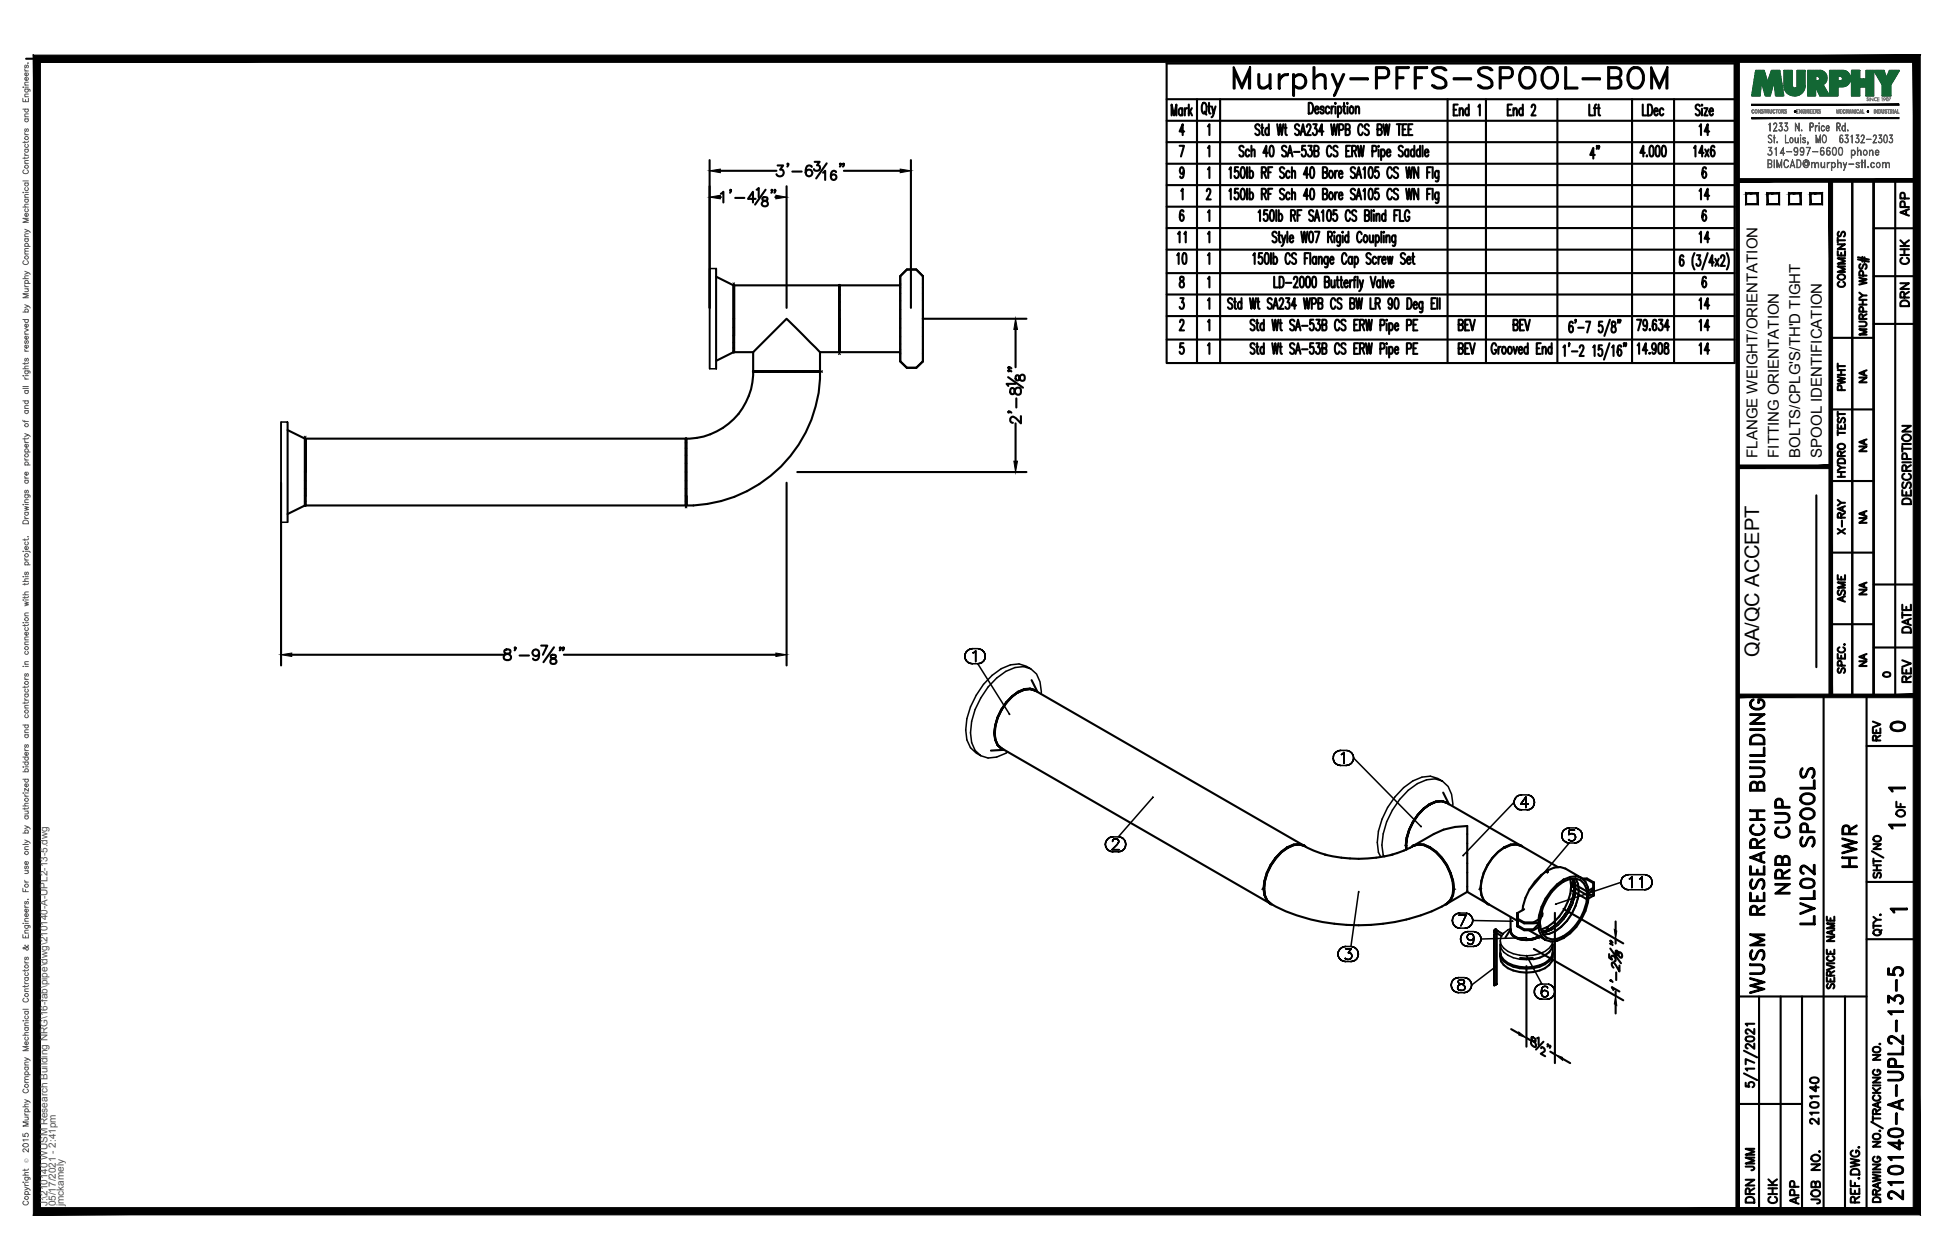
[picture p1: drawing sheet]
<svg xmlns="http://www.w3.org/2000/svg" width="432mm" height="279mm" viewBox="0 0 432 279" stroke-linecap="round" stroke-linejoin="round" font-family="sans-serif">
<defs><g id="words">
<text font-size="10.6" x="272.3" y="22.6">Murphy-PFFS-SPOOL-BOM</text>
<g font-size="6.6">
<text x="412.4" y="193.3" transform="rotate(-90 412.4 193.3)">HWR</text>
<text x="397.6" y="199.3" transform="rotate(-90 397.6 199.3)">NRB CUP</text>
<text x="403.2" y="206" transform="rotate(-90 403.2 206)">LVL02 SPOOLS</text>
<text x="391.9" y="221.5" transform="rotate(-90 391.9 221.5)">WUSM RESEARCH BUILDING</text>
<text x="422.6" y="267.1" transform="rotate(-90 422.6 267.1)">210140-A-UPL2-13-5</text>
</g>
<g font-size="5.3">
<text x="375.4" y="31">14</text>
<text x="379.6" y="45.5" transform="rotate(-90 379.6 45.5)">14</text>
<text x="263.9" y="59.6" transform="rotate(-90 263.9 59.6)">10</text>
<text x="379.6" y="55" transform="rotate(-90 379.6 55)">14</text>
<text x="379.6" y="69.8" transform="rotate(-90 379.6 69.8)">14</text>
<text x="379.6" y="74.4" transform="rotate(-90 379.6 74.4)">14</text>
<text x="379.6" y="79.7" transform="rotate(-90 379.6 79.7)">14</text>
<text x="417.7" y="163.3">0</text>
<text x="389.8" y="260.7" transform="rotate(-90 389.8 260.7)">JMM</text>
<text x="389.8" y="267.8" transform="rotate(-90 389.8 267.8)">DRN</text>
<text x="399.7" y="268.1" transform="rotate(-90 399.7 268.1)">APP</text>
</g>
<g font-size="4.9">
<text x="355.2" y="36.3" transform="rotate(-90 355.2 36.3)">4&quot;</text>
<text x="424" y="49" transform="rotate(-90 424 49)">APP</text>
<text x="263.9" y="55" transform="rotate(-90 263.9 55)">11</text>
<text x="424" y="59.6" transform="rotate(-90 424 59.6)">CHK</text>
<text x="409.9" y="64.9" transform="rotate(-90 409.9 64.9)">COMMENTS</text>
<text x="424" y="69.1" transform="rotate(-90 424 69.1)">DRN</text>
<text x="409.9" y="87.8" transform="rotate(-90 409.9 87.8)">PWHT</text>
<text x="424.4" y="112.9" transform="rotate(-90 424.4 112.9)">DESCRIPTION</text>
<text x="409.9" y="119.6" transform="rotate(-90 409.9 119.6)">X-RAY</text>
<text x="409.9" y="134.8" transform="rotate(-90 409.9 134.8)">ASME</text>
<text x="424.4" y="141.5" transform="rotate(-90 424.4 141.5)">DATE</text>
<text x="424.4" y="152.4" transform="rotate(-90 424.4 152.4)">REV</text>
<text x="417.7" y="165.5" transform="rotate(-90 417.7 165.5)">REV</text>
<text x="423" y="182.4" transform="rotate(-90 423 182.4)">OF</text>
<text x="403.9" y="250.5" transform="rotate(-90 403.9 250.5)">210140</text>
<text x="394.8" y="268.1" transform="rotate(-90 394.8 268.1)">CHK</text>
<text x="404.3" y="268.1" transform="rotate(-90 404.3 268.1)">JOB NO.</text>
</g>
<g font-size="4.4">
<text x="414.5" y="86.1" transform="rotate(-90 414.5 86.1)">NA</text>
<text x="414.5" y="101.2" transform="rotate(-90 414.5 101.2)">NA</text>
<text x="414.5" y="117.1" transform="rotate(-90 414.5 117.1)">NA</text>
<text x="414.5" y="133" transform="rotate(-90 414.5 133)">NA</text>
<text x="389.9" y="145.7" transform="rotate(-90 389.9 145.7)">QA/QC ACCEPT</text>
<text x="414.5" y="148.9" transform="rotate(-90 414.5 148.9)">NA</text>
</g>
<text font-size="4" x="416.3" y="151.3">0</text>
<g font-size="3.5">
<text x="417.3" y="176.7">1</text>
<text x="417.3" y="184.9">1</text>
<text x="417.7" y="203.6">1</text>
</g>
<g font-size="3.3">
<text x="389.5" y="101.5" transform="rotate(-90 389.5 101.5)">FLANGE WEIGHT/ORIENTATION</text>
<text x="394.3" y="101.5" transform="rotate(-90 394.3 101.5)">FITTING ORIENTATION</text>
<text x="399.1" y="101.5" transform="rotate(-90 399.1 101.5)">BOLTS/CPLG'S/TH'D TIGHT</text>
<text x="403.8" y="101.5" transform="rotate(-90 403.8 101.5)">SPOOL IDENTIFICATION</text>
</g>
<g font-size="2.2" fill="#545454">
<text x="10.5" y="267.5" transform="rotate(-90 10.5 267.5)">J:\210140 WUSM Research Building NRG\16-fab\pipe\dwg\210140-A-UPL2-13-5.dwg</text>
<text x="12.4" y="267.5" transform="rotate(-90 12.4 267.5)">05/17/2021 - 2:41pm</text>
<text x="14.1" y="267.4" transform="rotate(-90 14.1 267.4)">jmckamely</text>
</g>
<text font-size="1.3" fill="#545454" x="6.3" y="257.9" transform="rotate(-90 6.3 257.9)">Ó</text>
</g></defs>
<!-- layer: HP-HWR-PIPE -->
<g fill="none" stroke="#000" stroke-width=".47">
<path d="M158.8 61.4l3.8 1.9M162.6 63.2v14.9M162.6 78.1l-3.8 1.9M162.7 63.2v7.5v-7.5h-.1v14.9h.1v-7.4M162.7 70.7v7.4M162.7 70.7v3.7M162.7 78.1h4.2M181.8 78.1h4.2M186 78.1v-7.4v7.4h.1v-7.4v7.4M186 63.2v7.5v-7.5h.1v7.5v-7.5M186 63.3h-23.3v7.4M186.1 74.4v3.7h13.4"/>
<path d="M186.1 63.3h13.4M204.6 61.2l-1.5-1.4h-2.1l-1.5 1.4v18.9l1.5 1.5h2.1l1.5-1.5M204.6 61.2v18.9M63.7 95.4l3.9 1.9M67.6 97.2v15M67.7 97.2v7.5v-7.5h-.1v15h.1v-7.5v7.5M152 97.3h-84.3v12.7M152 97.2v15h.1v-15h-.1v15M152.1 97.2v15M166.9 82.3h.3h-.3v.2h14.9M166.9 82.5a14.7 14.7 0 0 1-14.8 14.8M166.9 82.3v-4.2l7.5-7.4 7.4 7.4v4.2"/>
<path d="M167.9 82.3h-.7h.7M169.1 82.3h-1.2h1.2M170.6 82.3h-1.5h1.5M172.5 82.3h-1.9h1.9M174.4 82.3h-1.9h1.9M176.3 82.3h-1.9h1.9M178.1 82.3h-1.8h1.8M179.6 82.3h-1.5h1.5M180.8 82.3h-1.2h1.2M181.6 82.3h-.8h.8M181.8 82.5a29.5 29.5 0 0 1-29.7 29.6v-2.1v2.1M181.8 82.3h-.2h.2v.2h-14.9"/>
<path d="M67.6 112.1l-3.9 1.9M67.7 112.1h84.3M223 155.8a11.9 11.9 0 0 0-2.6 6.7l.2 1.5 .5 1.2 .9 .7M223 155.8a11.6 11.6 0 0 0-2.6 6.7M224.3 154.4l-1.3 1.4M225.7 153.4l-1.4 1.1-1.3 1.3M225.7 153.4l-1.4 1.1M225.7 153.5l1.4-.6 1.3-.1 1.1 .3a3.3 3.3 0 0 0-3.8 .3l-1.4 1M225.7 153.5h.1M227 152.9l1.3-.1 1.1 .3-1.1-.3zM227 152.9l-1.3 .5M227.1 152.9a9.9 9.9 0 0 0-5.9 6.3 7.1 7.1 0 0 0 0 6.1l.8 .8a3.6 3.6 0 0 1-1.6-3.6"/>
<path d="M228.4 152.8l1.1 .3 59.3 34.3M228.7 150.8l1.3 2.6M229.5 153.1l.2 .2M220.4 162.5h.1M220.5 162.6h.1M222 165.9h.1M222 166.1h.3M222.1 166l59.3 34.3M222.6 166.3l-2.9 .1M315.5 179.4a10.9 10.9 0 0 0-3.7 8.9 10.9 10.9 0 0 1 5.1-9.9 3.4 3.4 0 0 1 3.8-.4 3.4 3.4 0 0 0-3.8 .4zM317 178.4h.1M319.9 175.8l1.3 2.6"/>
<path d="M320.7 178l16.2 9.4M320.7 178l.3 .2M280.1 197h.1M280.2 197h.1M282.7 190.2a10.6 10.6 0 0 0-2.4 8.2l.5 1.2 .9 .8-.2-.1M282.7 190.2a11.6 11.6 0 0 0-2.6 6.8M284 188.9l1.4-1a3.6 3.6 0 0 1 3.8-.3 4.7 4.7 0 0 0-5.2 1.3l-1.3 1.3zM285.5 187.9a11 11 0 0 0-5.1 10.7l.5 1.1 .8 .8a3.6 3.6 0 0 1-1.6-3.5M285.5 188h.1M286.8 187.4l-1.3 .5M288 187.2l1.1 .4-.2-.1M289.1 187.6h.1"/>
<path d="M289.2 187.6l.2 .2M293.7 189.5a30.9 30.9 0 0 0 15 0M311.6 187.5h.1M311.6 187.5a11.9 11.9 0 0 1 5.3-9.2v.1a3.8 3.8 0 0 1 3.8-.4 4.6 4.6 0 0 0-5.1 1.4 10.9 10.9 0 0 0-3.8 8.9M311.6 187.5l.1 .9M311.8 187.5h.1M313 187.7l.3-.2-.3 .3M313.3 187.5a3.6 3.6 0 0 1 3.7 .4 11.4 11.4 0 0 1 4.5 5.7M313.5 187.4l4.3-2.5 2.2-.9 2.5-.6 2.7-.2v14.6M314.4 187.2l-1.1 .4 .1-.1M314.4 187.2l-1.1 .4M314.4 187.2a7 7 0 0 1 5.2 3l1.1 1.6 .8 1.8"/>
<path d="M316.9 187.9h.1M316.9 188a11 11 0 0 1 5.1 10.5l-.6 1.2a15.1 15.1 0 0 1-6.5 3.3 43.3 43.3 0 0 1-32.1-2 3.7 3.7 0 0 1-2.6-4 11.4 11.4 0 0 1 5.3-9 3.5 3.5 0 0 1 4.3 0l4.3 1.6M316.9 188a3.5 3.5 0 0 0-4.3 0l-4.3 1.6M321.5 193.6a6.6 6.6 0 0 1 0 6l-.8 .8M321.5 193.6a6.7 6.7 0 0 1 0 6.1l-.8 .7M322.2 197.1h.1M322.2 197h.1M325.2 197.8l4.3 2.5M325.2 197.8l-4.2 2.5M328.2 197h.1M328.3 197.1h.1M328.9 193.6a6.7 6.7 0 0 0 0 6.1l.9 .8 .3 .1"/>
<path d="M328.9 193.6a6.6 6.6 0 0 0 0 6l.9 .8-.2-.1M333.5 188l1.4-.6 1.3-.1 1.1 .3 8.1 4.7M333.5 187.9h.1M337 187.5l.2 .1a4.6 4.6 0 0 0-5.1 1.3l-1.3 1.3-1 1.6-.9 1.8M337.2 187.6h.1M337.5 187.8l-.2-.2a3.5 3.5 0 0 0-3.9 .3 12 12 0 0 0-4.5 5.7M343 193l1.5-.6 1.3-.1 1.2 .3 3.5 2.1-1.1-.4a7.2 7.2 0 0 0-5.6 3.3 11.2 11.2 0 0 0-2.6 8.8l.5 1.2 .9 .8-3.7-2.1M343 193v.4v-.4M343 193a12.2 12.2 0 0 0-5.5 8.8M346.6 195.5a11.9 11.9 0 0 0-5.3 9.1l-.3 .2 .3-.2 .2 1.4a2.79 2.79 0 0 0 3.7 2.2l1.4-.6M346.6 195.5v-.4v.4M346.6 195.5a3.2 3.2 0 0 1 5 1.5 10.9 10.9 0 0 1-5 10.6"/>
<path d="M348.1 194.9a9.7 9.7 0 0 1-2.5 8.3l-1.2 1.3-1.4 1.1M348.3 196.5l-.1-.8 3.6 2 1.5-.9M349.2 194.8a5.2 5.2 0 0 1 .6 4.3 11.9 11.9 0 0 1-5.1 7.4l-1.3 .6-1.3 .1M350.5 194.7a4.9 4.9 0 0 1 1.5 5.4 12.6 12.6 0 0 1-5.4 7.9M350.7 194.8h1.1l1.5 .9v1.1M351.8 194.8v.2h-.9M351.8 195l1.5 .9v1.1M351.8 197.7v1.7M351.8 198.5l.4-.2-.4 .2M353 197.3h.3v1.3M353.2 197.1l.1 1.3M353.3 197l-1.5 1.5-3.5-2 .3-.3-.3 .3-.1 .9 3.6 2 1.5-.8"/>
<path d="M353.3 195.7v1.3zM353.3 197.1v1.5zM353.3 198.4l-1.5 .1M353.3 195.7v.2M353.3 196.8v.2M353.3 197.1v.2M353.3 198.4v.2M281.7 200.4h.1M281.7 200.5l.3 .1M320.4 200.5l.3-.1-.3 .2M320.7 200.4h.1M320.9 200.3l-.2 .1"/>
<path d="M329.7 200.4l.3 .1M329.8 200.4h.1M329.8 200.4l6.6 3.8M331.2 206.5v.2zM331.2 206.7h.2M331.3 206.7l1.6 .8M331.4 206.7h.1M331.4 206.7l.5-.3-.5 .3 .1 .3-.3 .2v11.3v-11.3l.3-.5M331.5 206.7h.1M331.5 206.1l-.3 .6M331.5 206.6l-.1 .1M331.6 206.1h.1"/>
<path d="M331.6 206.2l1.5 .9M331.6 206.4l-.1-.2a.25 .25 0 0 0-.3 .2 .25 .25 0 0 0 .2 .3M331.7 218.2l-.5 .3M331.7 206.9v11.3l-.5 .3M331.7 206.3l-.2-.2v.6l.5-.2M331.7 206.2v.1zM331.7 218.2h.1M331.8 206.9v11.3l-.6 .3 .6-.3M332 206.4h.1M332 206.4l-.5 .3M332.6 209.5v1.7a3.5 3.5 0 0 0 2.8 2.9 8.5 8.5 0 0 0 8-1.3l.6-.8 .2-.8v-1.7a3.6 3.6 0 0 1-2.9 2.9l-1.4 .3M332.6 211.3v.1"/>
<path d="M334.8 203.4v2.9a2.08 2.08 0 0 0 1.8 1.8l1.8 .3 .9-.1-.9 .1M334.8 206.4a2.18 2.18 0 0 0 1.8 1.8l.9 .2h1.8a4.3 4.3 0 0 1-4.3-1.4zM334.8 206a1.91 1.91 0 0 0 1.8 2.2 5.6 5.6 0 0 0 4.6-.6M334.8 206.1l-1.1 1.8M334.8 206.1v.3M335.8 207.8h.1M335.9 207.8h.1M336.4 204v1.4zM336.4 202.5v1.4zM336.4 205.4v-.2l1.4 .9v.2M336.4 203.7v.2l1.4 .9v-.3M336.4 204v1.2"/>
<path d="M336.4 203.9v.3M336.5 204.1l-.1 .1M337 212.4l1.4 .1 1.4-.1M337.8 204.8l3.5-.2-1.4 1.5h-2.1M337.8 201.6l-1.4 .9M339.3 208.3l1.6-.5zM339.3 208.4l.8-.2-.8 .2M340.1 208.2l.8-.4-.8 .4M340.9 207.8l.3-.2-.3 .2M340.9 207.8h.1M341.1 207.5l-.2 .3 .2-.3M341.1 203.5l.3 .2-1.5 .8h-2.1l-1.4-.8v-1.2v1.4"/>
<path d="M341.4 203.7v1.7l-1.5 .9h-2.1l-1.4-.9v-1.2M341.8 202l.1 .5M341.9 203.1v-.6l-.2 .7-.3 .6M343 205.6l-1.4 .5M343 205.6v.4M344.2 211.3a2.55 2.55 0 0 1-1.7 2.5 8.8 8.8 0 0 1-9.2-.7l-.6-.8-.1-.9a2.89 2.89 0 0 0 1.6 3.3 8.7 8.7 0 0 0 9.2-.7l.6-.8 .2-1.8M346.6 208l-1.5 .6-1.3 .2-1.2-.4M346.6 207.6v.4"/>
</g>
<g fill="none" stroke="#000" stroke-width=".22">
<path d="M162.5 62.7l.1 .6M162.8 62.7l-.1 .6M186 78.1l-.1 .5M186.1 78.1v.4l.2 .1M67.4 96.7l.2 .2v.4M67.8 96.7l-.1 .6M181.8 82.5l.5 .1M182.3 82.2l-.5 .1M152 112.1l-.1 .5M152.1 112.1l.2 .5M280.1 197l-.5 .2M280.2 197l-.3 .3"/>
<path d="M322.1 197l.3 .3M322.2 197l.5 .2M328.2 197l-.5 .2M328.3 197l-.3 .3M340.9 207.8h.3M340.9 207.8l.3 .4"/>
</g>
<g fill="none" stroke="#000" stroke-width=".34">
<path d="M157.3 59.5v22.3h1.5M158.8 59.5v22.3v-22.3h-1.5v22.3M62.3 93.6v22.2h1.4M63.7 93.6v22.2v-22.2h-1.4v22.2M213.9 145.5v.5v-.5M213.9 145v.5v-.5M213.9 146l.3 .5-.3-.5M214.2 144.6l-.3 .4 .3-.4M214.2 146.5l.4 .4-.4-.4M214.6 144.2l-.4 .4 .4-.4M214.6 146.9l.4 .2-.4-.2M215 143.9l-.4 .3 .4-.3"/>
<path d="M215 147.1l.5 .1-.5-.1M215.5 143.8l-.5 .1 .5-.1M215.5 147.2h1.2M215.5 143.8h1.2M215.7 144.8l.2-.1-.2 .1M215.9 144.7l.4-.4-.4 .4M216.3 144.3v2.4v-2.4M216.7 147.2l.5-.1-.5 .1M216.7 147.2l7.1 11.2M217.2 143.9l-.5-.1 .5 .1M217.2 147.1l.5-.2-.5 .2M217.7 144.2l-.5-.3 .5 .3"/>
<path d="M217.7 146.9l.4-.4-.4 .4M218.1 144.6l-.4-.4 .4 .4M218.1 146.5l.2-.5-.2 .5M218.3 145l-.2-.4 .2 .4M218.3 146l.1-.5-.1 .5M218.4 145.5l-.1-.5 .1 .5M219.9 149.8l2-1.5 2.1-.9 1.9-.2 1.6 .5 1 .6-1.6-.5a10.2 10.2 0 0 0-7.9 4.5 16.9 16.9 0 0 0-3.9 10.2l.3 2.2 .7 1.7 1.3 1.2a5.5 5.5 0 0 1-3.3-5.7 17.4 17.4 0 0 1 5.8-12.1zM228.5 148.3l1.3 1.2 .7 1.7 .3 2.7M223.4 166.7a6.1 6.1 0 0 1-6 .9M255.5 176.9l-7.6 8.7h-1.2M295.5 168.1l.1 .5-.1-.5M295.6 167.5l-.1 .6 .1-.6"/>
<path d="M295.6 168.6l.2 .5-.2-.5M295.8 167.1l-.2 .4 .2-.4M295.8 169.1l.4 .3-.4-.3M296.2 166.7l-.4 .4 .4-.4M296.2 169.4l.5 .3-.5-.3M296.7 166.5l-.5 .2 .5-.2M296.7 169.7h.5h-.5M297.2 166.4l-.5 .1 .5-.1M297.2 169.7h1.2M297.2 166.4h1.2M297.3 167.3l.2-.1-.2 .1M297.5 167.2l.4-.3-.4 .3"/>
<path d="M297.9 166.9v2.4v-2.4M298.4 169.7h.5h-.5M298.9 166.5l-.5-.1 .5 .1M298.9 169.7l.5-.3-.5 .3M299.4 166.7l-.5-.2 .5 .2M299.4 169.4l.3-.3-.3 .3M299.7 167.1l-.3-.4 .3 .4M299.7 169.1l.3-.5-.3 .5M300 167.5l-.3-.4 .3 .4M300 168.6v-.5v.5M300 168.1v-.6v.6M300 168.1l14.9 15.1"/>
<path d="M319.7 173.2a6 6 0 0 1 2.3 5.6M335.6 177.9l.1 .5-.1-.5M335.6 177.9l-11.3 11.8M335.7 177.4l-.1 .5 .1-.5M335.7 178.4l.2 .5-.2-.5M335.9 176.9l-.2 .5 .2-.5M335.9 178.9l.4 .4-.4-.4M336.3 176.6l-.4 .3 .4-.3M336.3 179.3l.4 .2-.4-.2M336.7 176.3l-.4 .3 .4-.3M336.7 179.5l.6 .1-.6-.1M337.1 178.3h1.7h-1.7"/>
<path d="M337.3 176.3h-.6h.6M337.3 179.6h1.2M337.3 176.3h1.2M338.2 176.7l-1.1 1.6 1.1-1.6M338.2 176.7v2.4v-2.4M338.5 179.6l.5-.1-.5 .1M339 176.3h-.5h.5M339 179.5l.5-.2-.5 .2M339.5 176.6l-.5-.3 .5 .3M339.5 179.3l.3-.4-.3 .4M339.8 176.9l-.3-.3 .3 .3M339.8 178.9l.2-.5-.2 .5"/>
<path d="M340 177.4l-.2-.5 .2 .5M340 178.4l.1-.5-.1 .5M340.1 177.9l-.1-.5 .1 .5M245 187.2l.1 .5-.1-.5M245.1 186.7l-.1 .5 .1-.5M245.1 187.7l.2 .5-.2-.5M245.3 186.3l-.2 .4 .2-.4M245.3 188.2l.4 .4-.4-.4M245.7 185.9l-.4 .4 .4-.4M245.7 188.6l.5 .2-.5-.2M246.2 185.6l-.5 .3 .5-.3M246.2 188.8l.5 .1-.5-.1"/>
<path d="M246.5 188.4h1.6h-1.6M246.6 186.6v-.1v.1M246.6 186.5l.1-.2-.1 .2M246.7 185.6h-.5h.5M246.7 186.3l.1-.2-.1 .2M246.7 188.9h1.2M246.8 186.1l.2-.1-.2 .1M247 186h.5h-.5M247.5 186l.3 .1-.3-.1M247.6 187.3l-1.1 1.1 1.1-1.1M247.8 186.1v.2v-.2M247.8 186.9l-.2 .4 .2-.4"/>
<path d="M247.8 186.3l.2 .2-.2-.2M247.9 188.9l.5-.1-.5 .1M248 186.7l-.2 .2 .2-.2M248 186.5v.2v-.2M248.4 185.6h-.5h.5M248.4 188.8l.5-.2-.5 .2M248.9 185.9l-.5-.3 .5 .3M248.9 188.6l.3-.4-.3 .4M249.2 186.3l-.3-.4 .3 .4M249.2 188.2l.3-.5-.3 .5M249.5 186.7l-.3-.4 .3 .4M249.5 187.7v-.5v.5"/>
<path d="M249.5 187.2v-.5v.5M301.1 197.8l.1-.1-1.7 12.2h-1.2M306.7 189.9l-.1-.3a14.1 14.1 0 0 1 2-10 13.8 13.8 0 0 1 7.6-6.7l1.9-.2 1.6 .5a5.4 5.4 0 0 0-6.5 0 17.3 17.3 0 0 0-7.9 13.6l.2 2.2 .6 1M315 183.2h.1M324.4 189.7h.1M346.2 185.2l.1 .6-.1-.6M346.3 184.7l-.1 .5 .1-.5M346.3 185.8l.2 .5-.2-.5M346.5 184.3l-.2 .4 .2-.4M346.5 186.3l.4 .3-.4-.3M346.9 183.9l-.4 .4 .4-.4M346.9 186.6l.4 .2-.4-.2"/>
<path d="M347.3 183.7l-.4 .2 .4-.2M347.3 186.8l.5 .1-.5-.1M347.8 186.2l-.2-.2 .2 .2M347.8 185.1l.1-.1-.1 .1M347.8 183.6l-.5 .1 .5-.1M347.8 183.6h1.2M347.9 184.1l-.1 1 .1-1M347.9 186.3l-.1-.1 .1 .1M347.9 185l.3-.1-.3 .1M348.2 186.5l-.3-.2 .3 .2M348.2 184.9h.4h-.4M348.5 194.9l.2 .5-.2-.5"/>
<path d="M348.6 186.5h-.4h.4M348.6 184.9l.3 .1-.3-.1M348.7 198.5l-.5 1.8 .5-1.8M348.7 194.8l.4 .8-.3-.8M348.7 195.4l.2 1.4-.2-1.4M348.9 196.8l-.2 1.7 .2-1.7M348.9 186.3l-.3 .2 .3-.2M348.9 185l.2 .2-.2-.2M349 184.1h-1.1h1.1M349 186.9l.5-.1-.5 .1M349 186.9h-1.2l-8.7 10.4 .1-.1M349.1 195.6l.2 1.4-.2 1.7 .1-1.7z"/>
<path d="M349.1 186.1l-.2 .2 .2-.2M349.1 185.2l.1 .3-.1-.3M349.2 185.5l-.1 .6zM349.3 194.8a7 7 0 0 1 0 6.1 10.8 10.8 0 0 1-5.9 6.2l-1.3 .1M349.5 183.7l-.5-.1 .5 .1M349.5 186.8l.5-.2-.5 .2M350 183.9l-.5-.2 .5 .2M350 186.6l.4-.3-.4 .3M350.4 184.3l-.4-.4 .4 .4M350.4 186.3l.2-.5-.2 .5M350.6 184.7l-.2-.4 .2 .4M350.6 185.8l.1-.6-.1 .6"/>
<path d="M350.7 185.2l-.1-.5 .1 .5M359.3 195.7l.1 .5-.1-.5M359.3 195.7l-14.4 4.8M359.4 195.1l-.1 .6 .1-.6M359.4 196.2l.2 .4-.2-.4M359.6 194.6l-.2 .5 .2-.5M359.6 196.6l.4 .4-.4-.4M360 194.3l-.4 .3 .4-.3M360 197l.5 .2-.5-.2M360.5 194l-.5 .3 .5-.3M360.5 197.2l.5 .1-.5-.1M361 194h-.5h.5"/>
<path d="M361 197.3h3.6M361 194h3.6M361.2 194.9l.2-.1-.2 .1M361.4 194.8l.3-.4-.3 .4M361.7 194.4v2.4v-2.4M363.5 194.9l.2-.1-.2 .1M363.7 194.8l.3-.4-.3 .4M364 194.4v2.4v-2.4M364.6 197.3l.5-.1-.5 .1M365.1 194h-.5h.5M365.1 197.2l.4-.2-.4 .2M365.5 194.3l-.4-.3 .4 .3"/>
<path d="M365.5 197l.4-.4-.4 .4M365.9 194.6l-.4-.3 .4 .3M365.9 196.6l.2-.4-.2 .4M366.1 195.1l-.2-.5 .2 .5M366.1 196.2l.1-.5-.1 .5M366.2 195.7l-.1-.6 .1 .6M296.6 211.6l.1 .5-.1-.5M296.7 211.1l-.1 .5 .1-.5M296.7 212.1l.2 .4-.2-.4M296.9 210.6l-.2 .5 .2-.5M296.9 212.5l.4 .4-.4-.4M297.3 210.2l-.4 .4 .4-.4"/>
<path d="M297.3 212.9l.5 .2-.5-.2M297.8 210l-.5 .2 .5-.2M297.8 213.1l.5 .1-.5-.1M298.1 212.3l.2 .3zM298.3 209.9l-.5 .1 .5-.1M298.3 210.4h1.2h-1.2M298.3 212.6l.6 .2zM298.3 213.2h1.2M298.9 211.3h.3h-.3M299.2 211.3l.2 .1-.2-.1M299.3 212.6l-.4 .2 .4-.2M299.4 211.4l.1 .1-.1-.1"/>
<path d="M299.5 213.2l.5-.1-.5 .1M299.5 210.4l-.6 .9 .6-.9M299.5 212.4l-.2 .2 .2-.2M299.5 211.5l.2 .4-.2-.4M299.7 211.9l-.2 .5zM300 210l-.5-.1 .5 .1M300 213.1l.4-.2-.4 .2M300.4 210.2l-.4-.2 .4 .2M300.4 212.9l.4-.4-.4 .4M300.8 210.6l-.4-.4 .4 .4M300.8 212.5l.2-.4-.2 .4M301 211.1l-.2-.5 .2 .5"/>
<path d="M301 212.1l.1-.5-.1 .5M301.1 211.6l-.1-.5 .1 .5M321.7 218.4l.1 .5-.1-.5M321.8 217.9l-.1 .5 .1-.5M321.8 218.9l.2 .5-.2-.5M321.9 204.1l.1 .5-.1-.5M322 217.5l-.2 .4 .2-.4M322 219.4l.4 .4-.4-.4M322 203.6l-.1 .5 .1-.5M322 204.6l.2 .5-.2-.5M322.2 203.1l-.2 .5 .2-.5M322.2 205.1l.4 .4-.4-.4"/>
<path d="M322.4 217.1l-.4 .4 .4-.4M322.4 219.8l.4 .2-.4-.2M322.6 202.8l-.4 .3 .4-.3M322.6 205.5l.5 .2-.5-.2M322.8 216.9l-.4 .2 .4-.2M323.1 202.6l-.5 .2 .5-.2M323.1 205.7l.5 .1-.5-.1M323.1 219.2v-.4v.4M323.1 218.8l.1-.2-.1 .2M323.2 219.4l-.1-.2 .1 .2M323.2 217.6v.2v-.2M323.2 217.8l.2 .2-.2-.2"/>
<path d="M323.2 218.6l.3-.2-.3 .2M323.3 216.8l-.5 .1 .5-.1M323.3 216.8h1.2M323.4 202.9h1.6h-1.6M323.4 217.4l-.2 .2 .2-.2M323.4 219.5l-.2-.1 .2 .1M323.4 218l.2 .2-.2-.2M323.5 218.4l.3-.1-.3 .1M323.6 202.5l-.5 .1 .5-.1M323.6 218.2l.4 .1-.4-.1M323.6 205.8h1.2M323.6 202.5h1.2"/>
<path d="M323.7 217.2l-.3 .2 .3-.2M323.7 219.6l-.3-.1 .3 .1M323.8 208.2v.5v-.5M323.8 218.3l.5-.1-.5 .1M323.8 207.7v.5v-.5M323.8 208.7l.2 .5-.2-.5M324 207.2l-.2 .5 .2-.5M324 209.2l.4 .4-.4-.4M324 218.3l.4 .1-.4-.1M324.1 219.6h-.4h.4M324.1 217.2h-.4h.4M324.3 218.2l.2-.2-.2 .2"/>
<path d="M324.4 218.4l.2 .2-.2-.2M324.4 206.9l-.4 .3 .4-.3M324.4 209.6l.5 .2-.5-.2M324.5 219.5l-.4 .1 .4-.1M324.5 217.4l-.4-.2 .4 .2M324.5 218l.1-.2-.1 .2M324.6 219.4l-.1 .1 .1-.1M324.6 217.6l-.1-.2 .1 .2M324.6 218.6l.1 .2-.1-.2M324.6 217.8v-.2v.2M324.7 219.2l-.1 .2 .1-.2M324.7 218.8v.4v-.4"/>
<path d="M324.8 205.8l.5-.1-.5 .1M324.9 206.7l-.5 .2 .5-.2M324.9 209.8l.5 .1-.5-.1M325 202.9l-1.2 2.4 1.2-2.4M325 216.9l-.5-.1 .5 .1M325.2 207.8v-.1v.1M325.2 207.7l.1-.3-.1 .3M325.3 202.6l-.5-.1 .5 .1M325.3 205.7l.4-.2-.4 .2M325.3 208.2l-.1-.4 .1 .4M325.3 207.4l.3-.2-.3 .2M325.4 206.6l-.5 .1 .5-.1"/>
<path d="M325.4 209.9h1.2M325.4 206.6h1.2M325.4 209.3l-.1-.2 .1 .2M325.5 217.1l-.5-.2 .5 .2M325.5 219.8l.4-.4-.4 .4M325.6 208.4l-.3-.2 .3 .2M325.6 207.2l.3-.2-.3 .2M325.7 202.8l-.4-.2 .4 .2M325.7 205.5l.4-.4-.4 .4M325.8 209.4l-.4-.1 .4 .1M325.9 217.5l-.4-.4 .4 .4M325.9 219.4l.2-.5-.2 .5"/>
<path d="M325.9 208.5l-.3-.1 .3 .1M325.9 207h.1M326 209.4h-.2h.2M326 208.5h.1M326 207l.3 .2-.3-.2M326.1 203.1l-.4-.3 .4 .3M326.1 205.1l.3-.5-.3 .5M326.1 217.9l-.2-.4 .2 .4M326.1 218.9l.1-.5-.1 .5M326.2 218.4l-.1-.5 .1 .5M326.3 208.4l-.3 .1 .3-.1M326.3 209.3l-.3 .1 .3-.1"/>
<path d="M326.3 207.2l.3 .2-.3-.2M326.4 203.6l-.3-.5 .3 .5M326.4 204.6l.1-.5-.1 .5M326.5 204.1l-.1-.5 .1 .5 8.7 .2M326.6 208.2l-.3 .2 .3-.2M326.6 208.9l-.3 .4 .3-.4M326.6 207.4v.8zM326.6 209.9l.5-.1-.5 .1M326.7 208.4l-.1 .5 .1-.5M326.7 207.8v.6v-.6M327.1 206.7l-.5-.1 .5 .1M327.1 209.8l.5-.2-.5 .2"/>
<path d="M327.6 206.9l-.5-.2 .5 .2M327.6 209.6l.3-.4-.3 .4M327.9 207.2l-.3-.3 .3 .3M327.9 209.2l.3-.5-.3 .5M328.2 207.7l-.3-.5 .3 .5M328.2 208.7l.1-.5-.1 .5M331.5 214.3h.1M331.5 214.4l-5.3 4M332.6 208.6a3.5 3.5 0 0 0 2.8 2.9 8.7 8.7 0 0 0 8-1.2l.6-.8 .2-.8M334.8 205.9a3.2 3.2 0 0 0-2.3 2.8 3.2 3.2 0 0 0 1.7 3.1 8.9 8.9 0 0 0 5.7 .9M338.3 207.9l-10 .3-.1-.5 .1 .5M338.4 211.9v.1z"/>
<path d="M338.4 211.9l3.4 6.3M340.1 219.9l.1 .5-.1-.5M340.2 219.4l-.1 .5 .1-.5M340.4 218.9l-.2 .5 .2-.5M340.8 218.6l-.4 .3 .4-.3M341.2 218.3l-.4 .3 .4-.3M341.7 219.7v.6v-.6M341.8 218.2l-.6 .1 .6-.1M341.8 219.1l-.1 .6 .1-.6M341.8 219.9l-.1 .4 .1 .5-.1-.5zM341.8 218.2h1.2M341.8 206.8l.8-.1-.7 .1"/>
<path d="M342 218.8l-.2 .3 .2-.3M342 219.7l-.2 .2 .2-.2M342.3 206.5h-.6h.6M342.4 218.7l-.4 .1 .4-.1M342.4 219.6l-.4 .1 .4-.1M342.5 219.6h.1M342.6 218.7h-.2h.2M342.6 206.7a9.5 9.5 0 0 0 5.1-4.5 9.1 9.1 0 0 1-5.1 4.5zM342.8 219.7l-.3-.1 .3 .1M342.9 218.8l-.3-.1 .3 .1M343.1 219.9l-.3-.2 .3 .2M343.1 219.1l-.2-.3 .2 .3"/>
<path d="M343.1 219.9v.5zM343.5 218.3l-.5-.1 .5 .1M343.6 205.9l-1.3 .6 1.3-.6M343.9 218.6l-.4-.3 .4 .3M344.2 208.7v.8M344.3 218.9l-.4-.3 .4 .3M344.5 219.4l-.2-.5 .2 .5M344.6 219.9l-.1-.5 .1 .5M344.8 200.5h.1zM345 204.9l-1.4 1 1.4-1M346.3 203.6l-1.3 1.3 1.3-1.3M347.4 202l-1.1 1.6 1.1-1.6"/>
<path d="M347.7 202.2l.9-1.7-.9 1.7M348.2 200.3l-.8 1.7 .8-1.7M348.6 200.5l.5-1.8-.5 1.8M322.8 220l.5 .1-.5-.1M323.3 220.1h1.2M324.5 220.1l.5-.1-.5 .1M325 220l.5-.2-.5 .2M340.2 220.4l.2 .5-.2-.5M340.4 220.9l.4 .3-.4-.3M340.8 221.2l.4 .3-.4-.3M341.2 221.5l.6 .1-.6-.1M341.8 220.8l.2 .2-.2-.2"/>
<path d="M341.8 221.6h1.2M342 221l.4 .1-.4-.1M342.4 221.1h.1M342.5 221.1l.3-.1-.3 .1M342.8 221l.3-.2-.3 .2M343 221.6l.5-.1-.5 .1M343.1 220.8v-.4v.4M343.5 221.5l.4-.3-.4 .3M343.9 221.2l.4-.3-.4 .3M344.3 220.9l.2-.5-.2 .5M344.5 220.4l.1-.5-.1 .5"/>
</g>
<circle cx="174.4" cy="82.5" r=".23" fill="#000"/>
<!-- layer: PS-BDR -->
<g fill="#000" stroke="#000" stroke-width=".22">
<path d="M388.3 26.1v.2l32.6-.2zM388.3 26.3l32.6-.2v.2z"/>
<path d="M388.3 23.1v.3l32.6-.3zM388.3 23.4l32.6-.3v.3z"/>
<path d="M7.4 12.2v257.2l1.6-1.6zM7.4 12.2l1.6 1.6v254zM7.4 12.2l1.6 1.6 416.6-1.6zM9 13.8l416.6-1.6-1.5 1.6zM425.6 12.2l-1.5 1.6 1.5 255.6zM424.1 13.8l1.5 255.6-1.5-1.6zM7.4 269.4h418.2l-1.5-1.6zM9 267.8h415.1l-416.7 1.6z"/>
</g>
<!-- layer: PS-BDR-T -->
<g fill="none" stroke="#000" stroke-width=".47">
<path d="M415.3 40v114.3h-4.7v-114.2v114.2h-4.8v-114.2M387 42.9h2.6v2.4h-2.6zM391.8 42.9h2.6v2.4h-2.6zM396.6 42.9h2.5v2.4h-2.5zM401.3 42.9h2.6v2.4h-2.6zM411.8 57.5l2.5 .5M411.8 57.1l2.5 .5M412.4 58.6a.59 .59 0 0 0-.3 .5 .59 .59 0 0 0 .4 .5l.3-.1 .3-.8 .4-.1a.64 .64 0 0 1 0 1M412.8 57v1M413.3 57.1v1M405.8 74.9h9.5M412.1 71.3l1.4 .1a.52 .52 0 0 1 .2 .6 .52 .52 0 0 1-.4 .4h-1.2"/>
<path d="M412.1 61.6l1.7 .4-1.7 .3 1.7 .4-1.7 .4M412.1 67.5h1.7M412.1 66.5h1.7M412.1 64.9l.8 .6M412.9 70.7l-.1-.9-.4-.1-.3 .3v.7h1.7M412.9 66.5v1M413 69.1l-.1-.9-.5-.1-.3 .3v.7h1.7M413 61.1l-.1-.9-.5-.1-.3 .3v.7h1.7M413.8 73h-1.7l1.7 .6-1.7 .6h1.7M413.8 65.5h-.9l-.8 .6M413.8 69.7l-.9 .5M405.8 90.8h9.5"/>
<path d="M407.4 94.1v1h1.6v-1M407.4 96h1.6M407.4 91.3v1.1M407.4 95.4v1.1M407.4 91.8h1.6M407.4 98.7a.79 .79 0 0 1 1-.3 .79 .79 0 0 1 .5 .9 .78 .78 0 0 1-1 .3 .78 .78 0 0 1-.5-.9zM407.6 92.7a.59 .59 0 0 0-.3 .5 .59 .59 0 0 0 .4 .5l.3-.1 .3-.8 .4-.1a.65 .65 0 0 1 0 1M408.1 94.5v.6M402.6 109.8v38.1M405.8 106.7h9.5M407.4 105.7h1.6M407.4 104.7h1.6"/>
<path d="M407.4 103.1l.7 .6M407.4 102a.9 .9 0 0 1 1.6 .2v.5h-1.6zM408.1 101.1l-.1-.9-.3-.1-.3 .3v.7h1.6M408.1 104.7v1M409 103.7h-.9l-.7 .6M409 100.1l-.9 .5M405.8 122.5h9.5M405.8 138.4h9.5M407.4 145v1h1.6v-1M407.6 148.2a.59 .59 0 0 0-.3 .5 .59 .59 0 0 0 .4 .5l.3-.2 .3-.7 .4-.1a.65 .65 0 0 1 0 1M407.7 143.5a.59 .59 0 0 0-.3 .7 .59 .59 0 0 0 .6 .5h.4a.59 .59 0 0 0 .6-.5 .59 .59 0 0 0-.4-.7M408.1 145.4v.6"/>
<path d="M408.2 147.6l-.1-.9-.4-.2-.3 .4v.7h1.6M408.8 142.9h.2z"/>
</g>
<!-- layer: PS-DIM -->
<path d="M5.8 13h419" fill="none" stroke="#000" stroke-width=".47"/>
<!-- layer: 0 -->
<g fill="none" stroke="#000" stroke-width=".47">
<path d="M415.3 40v114.3M420.1 40v114.3M415.3 50.6h9.5M415.3 61.2h9.5M415.3 71.8h9.5M415.3 129.6h9.5M415.3 143.6h9.5M386.6 238l2.9 1.5M386.6 233l2.9 1.5M387 230l.8-.2a.85 .85 0 0 1 1.1 .6 1.14 1.14 0 0 1-1.9 0zM388.9 237h-1.9l.3 .4M388.9 235.7l-1.9-.8v1.1"/>
<path d="M388.9 231.4v1.2l-1-.8-.6-.3-.3 .2v.5l.4 .3M388.9 228.2v1.1l-1-.8-.6-.3-.3 .2v.5l.4 .3M388.9 227h-1.9l.3 .4M387 240.1v.8l.8 .1a.62 .62 0 0 1 0-.9 .62 .62 0 0 1 .9 .1 .62 .62 0 0 1-.2 .9"/>
</g>
<g fill="#000" stroke="#000" stroke-width=".22">
<path d="M384.8 13l.8 255.6v-255.6zM384.8 13l.8 255.6h-.8z"/>
<path d="M385.2 39.6v.8l39.6-.8zM385.2 40.4l39.6-.8v.8z"/>
<path d="M424.5 40l.8 114.3v-114.3zM424.5 40l.8 114.3h-.8z"/>
<path d="M385.2 153.9v.8l39.6-.8zM385.2 154.7l39.6-.8v.8z"/>
</g>
<!-- layer: PS-LOGO -->
<g fill="none" stroke="#545454" stroke-width=".22">
<path d="M5.1 19.3h.1zM5.5 19.8h.9l.2 .1v.4M5.5 15.3v.3l.3 .1M5.5 18.9h.8M5.5 15.7h.8M5.5 19.3h.8M5.7 19.8a.38 .38 0 0 0-.1 .5 .38 .38 0 0 0 .6 0 .38 .38 0 0 0-.1-.5M5.7 14.4l-.2 .3v.3h.3l.1-.4 .2-.2 .2 .3-.2 .4M6.1 17.2a.38 .38 0 0 1 .1 .5 .38 .38 0 0 1-.6 0 .38 .38 0 0 1 .1-.5h.1v.7M6.1 16.2a.38 .38 0 0 1 .1 .5 .38 .38 0 0 1-.6 0 .38 .38 0 0 1 .1-.5h.1v.6M6.2 13.9v.1zM6.3 18.2l-.8 .1v.3l.2 .3"/>
<path d="M5.1 21.8v.7h1.2v-.7M5.1 24.2h1.2M5.4 37.7a.43 .43 0 0 0-.3 .5 .43 .43 0 0 0 .4 .3h.3a.43 .43 0 0 0 .5-.3 .43 .43 0 0 0-.3-.5M5.5 34v.3l.3 .1M5.5 29.4v.3l.3 .2M5.5 31.3v.4M5.5 34.8v.4M5.5 36.2h.8M5.5 34.4h.8M5.5 33.1h.8M5.5 29.9h.8M5.5 26.4h.8"/>
<path d="M5.5 25.9h.8M5.5 21.4h.8M5.7 33.1a.38 .38 0 0 0-.1 .5 .38 .38 0 0 0 .6 0 .38 .38 0 0 0-.1-.5M5.7 32a.4 .4 0 0 0-.1 .6 .4 .4 0 0 0 .6 0 .4 .4 0 0 0-.1-.6M5.7 28.6l-.2 .2v.3h.3l.1-.4 .2-.1 .2 .2-.2 .4M5.7 26.4a.38 .38 0 0 0-.1 .5 .38 .38 0 0 0 .6 0 .38 .38 0 0 0-.1-.5M5.7 24.2a.38 .38 0 0 0-.1 .6 .38 .38 0 0 0 .6 0 .38 .38 0 0 0-.1-.6M5.7 22.1v.4M6.3 35.6h-.8v.3l.2 .3M6.3 34.8l-.3 .3h-.9M6.3 31.3l-.3 .3h-.9M6.3 25.3h-.8v.3l.2 .3"/>
<path d="M6.3 20.9h-.8v.3l.2 .2M391.9 34.2l.2 .2M392 36.3l.6-.1v-.6l-.6-.1v1.6l.6-.1v-.6h-.6M392.1 30a.44 .44 0 0 1 .7 .2 .38 .38 0 0 0-.6-.2 .38 .38 0 0 0-.1 .5l.4 .3a.46 .46 0 0 1 .2 .7 .46 .46 0 0 1-.7-.1 .41 .41 0 0 0 .6 .1 .41 .41 0 0 0 0-.6l-.6-.4zM392.3 33.3a.53 .53 0 0 1 .5 .8 .53 .53 0 0 1-.9 0 .47 .47 0 0 0 .7 .2l.2-.3M392.4 27.2l-.1 1.9v-1.7l-.2 .2zM392.4 36.3l.3 .1v.6l-.8 .2v-1.8l.8 .2v.6l-.3 .2M392.5 33.4a.51 .51 0 0 1 .3 .5 .51 .51 0 0 1-.3 .5M392.7 32.8l-.7-.1h.8l-.5 .7M392.7 32.7l-.5 .7 .4 .1 .2 .3M393.1 30.5l.4 .1zM393.1 29l.8 .1h-.8l.7-1.3-.2-.5h-.2l-.3 .4 .1-.3a.39 .39 0 0 1 .6 0 .39 .39 0 0 1 0 .5l-.7 1.2"/>
<path d="M393.3 35.4v1.8zM393.3 29.9v1.8zM393.4 33l.4-.3v1.7l-.1-1.6zM393.9 35.4l.5 1.5 .6-1.5v1.8l-.1-1.4-.5 1.4-.5-1.4v1.4zM393.9 31.4l.1 .3zM393.9 31.5l.1 .1zM394.4 28.8l.1 .2M394.7 27.9a.55 .55 0 0 1 .4 .7 .55 .55 0 0 1-.7 .4l-.1-.3 .4 .3 .3-.4M394.7 33.9l.9 .1h-1l.7-1.3v1.7v-1.5l-.6 1.1M394.8 28l.2 .5-.2 .5M395 27.3l-.6-.1h.6l-.3 .8M395 27.2l-.4 .8 .4 .1v.3"/>
<path d="M395.5 28.8l.2 .2M395.7 35.5a.47 .47 0 0 1 .7 .3l-.3-.3h-.3a1.08 1.08 0 0 0 0 1.6h.3l.3-.3a.44 .44 0 0 1-.4 .4 .44 .44 0 0 1-.5-.4l-.1-.7zM395.8 29.9v1.7l.7 .1h-.7zM395.8 27.9a.55 .55 0 0 1 .5 .7 .55 .55 0 0 1-.7 .4l-.1-.3 .4 .3 .4-.4M396 28l.3 .5-.3 .5M396 33.6l1.2 .1zM396.2 27.3l-.6-.1h.7l-.5 .8M396.2 27.2l-.4 .8 .3 .1 .2 .3M396.9 30.6a.57 .57 0 0 1 .7 .4 .57 .57 0 0 1-.4 .7l-.3-.1-.2-.4zM396.9 36.8h.8M397 30.6a.52 .52 0 0 1 .4 .5 .52 .52 0 0 1-.4 .5l-.2-.4zM397 36.7h.7"/>
<path d="M397.3 35.4l.6 1.8-.6-1.5-.5 1.5zM397.7 33.3l.3 .4 .3-.1 .2-.3M397.7 33.1l.3-.3h.3l.2 .3M397.8 34.3h.5M397.9 30.5l.1 1 .3 .1 .3-.2-.3 .3-.3-.1-.1-.2zM398 27.2l.8 1.6v-1.6v1.9l-.8-1.6v1.6zM398 32.8l-.3 .4 .3 .5M398.2 32.8a1.22 1.22 0 0 1 .1 1.6M398.3 35.4h.5a1.05 1.05 0 0 1 0 1.8h-.5zM398.3 35.5a.84 .84 0 0 1 .9 .5 .84 .84 0 0 1-.2 .9l-.7 .2zM398.5 33.5l-.2 .2a.49 .49 0 0 1-.6-.2 .49 .49 0 0 1 .1-.6 .49 .49 0 0 1 .7 0v.4a.81 .81 0 0 1-.5 1.1l-.3-.2 .1 .2M398.5 33.3l-.3 .4"/>
<path d="M398.6 30.5v1.2zM399 30l.1-.1v.3zM399.1 33.3l.3 .4 .3-.1 .1-.3M399.1 33.1l.3-.3h.3l.1 .3M399.1 30h.1M399.1 30.5v1.2zM399.1 34.3h.6M399.4 28.8v.3l-.1-.1zM399.4 28.9h.1M399.4 32.8a.51 .51 0 0 0-.3 .4 .51 .51 0 0 0 .3 .5M399.5 32.8a1.22 1.22 0 0 1 .1 1.6M399.6 31.5h.6"/>
<path d="M399.6 30.8l.6 .6-.2 .3-.4-.1v-.2l.1 .2M399.6 30.7h.6M399.7 30.6v.3M399.8 33.5l-.1 .2a.5 .5 0 0 1-.7-.5 .5 .5 0 0 1 .7-.4l.2 .5a.83 .83 0 0 1-.5 1.1l-.3-.2 .1 .2M399.8 33.3l-.3 .4M399.9 35.6a.74 .74 0 0 1 1 .2 .74 .74 0 0 1-.1 1l-.1-1 .1 .9a.68 .68 0 0 0-.3-1.2 .68 .68 0 0 0-.8 .9 .66 .66 0 0 0 .4 .7 .66 .66 0 0 0 .7-.2 .7 .7 0 0 1-.9 .1 .7 .7 0 0 1-.2-.8zM400 36l.2-.2 .4 .1 .1 .2-.5-.2-.2 .3 .1 .4 .4 .1 .2-.2-.1 .2-.4 .1-.2-.2zM400.1 30.6l.1 .2-.2-.3-.4 .1v.2l.6 .5M400.1 31.2v.4M400.7 31.5h.1M400.8 31.9l-.1-.5 .1 .4-.2 .2M400.8 31.7v.1"/>
<path d="M401.3 28.1l.6-.1v-.6l-.6-.1-.1 1.8v-1.9h.5l.2 .4v.4l-.2 .2h-.4M401.3 32.7l-.7 1.7 .7-1.7h-.9l.9 .1M401.6 36v1.2zM401.8 33.6l1.2 .1zM401.8 36.1h.5l.1 1.1-.2-1-.3-.1-.3 .3zM402.4 27.8v1.3zM402.5 29.9l.5 1.5 .5-1.5v1.8l-.1-1.4-.4 1.4-.4-1.4-.1 1.4zM402.6 36.1h.4l.1 1.1-.1-1-.3-.1-.3 .3zM402.6 27.9l.3-.1-.3 .2-.2 .4zM403.2 27.2l.1 .1v.2zM403.2 27.3h.1M403.2 27.8l.1 1.3z"/>
<path d="M403.5 34l.4 .4 .3-.1 .1-.3M403.5 33.8l.4-.4 .3 .1 .1 .3M403.6 36l.2 1 .3 .1 .3-.2-.3 .3-.4-.1zM403.7 32.8h.5M403.8 32.8l-.2 .2a1.17 1.17 0 0 0 .2 1.4M403.8 27.9l.4-.1 .2 .4-.2-.3a.54 .54 0 0 0-.4 .6 .54 .54 0 0 0 .4 .5l.2-.3-.2 .4h-.2l-.3-.5zM403.8 33.4l-.3 .5M404.1 33.4l.2 .5-.2 .5M404.1 30l.2-.1a.95 .95 0 0 1 .6 .9 .95 .95 0 0 1-.6 .9 1.24 1.24 0 0 1-.2-1.7zM404.1 30.1l.2-.1a.87 .87 0 0 1 .5 .8 .87 .87 0 0 1-.5 .8 1.19 1.19 0 0 1-.2-1.5zM404.2 32.8l.1 .1-.4-.2a1.42 1.42 0 0 0-.2 1.7 .49 .49 0 0 0 .6-.2 .49 .49 0 0 0-.1-.7 .49 .49 0 0 0-.7 .1M404.4 36l.1 1.2z"/>
<path d="M404.8 28.4h.6l-.2-.5a.54 .54 0 0 0-.4 .6 .54 .54 0 0 0 .4 .5l.2-.3-.2 .4a.63 .63 0 0 1-.4-.6 .63 .63 0 0 1 .4-.7l.3 .7h-.7M404.9 34l.3 .4 .3-.1 .2-.3M404.9 33.8l.3-.4 .3 .1 .2 .3M405 36l.1 1.2zM405.1 32.8h.5M405.1 32.8l-.1 .2a1.17 1.17 0 0 0 .2 1.4M405.2 33.4l-.3 .5M405.3 36.1l.3-.1-.5 .5zM405.4 33.4l.3 .5-.3 .5M405.5 32.8l.2 .1a.36 .36 0 0 0-.6-.1l-.2 .6v.8l.2 .2a.49 .49 0 0 0 .6-.2 .49 .49 0 0 0-.1-.7 .49 .49 0 0 0-.7 .1M406 36v1.8zM406.2 36.1a.53 .53 0 0 1 .7 .5 .53 .53 0 0 1-.7 .5l-.2-.2 .3 .2a.51 .51 0 0 0 .5-.5 .51 .51 0 0 0-.5-.5l-.3 .2z"/>
<path d="M406.3 32.8l.4-.1a1.13 1.13 0 0 1 0 1.7h-.1a1.28 1.28 0 0 1-.3-1.6zM406.3 34.3h.6M406.3 32.8h.6M406.4 32.8l-.2 .6 .2 1M406.8 32.8l.2 .6-.2 1M407.2 28.1l.6-.1v-.6l-.6-.1-.1 1.8v-1.9l.7 .1 .1 .7-.3 .2h-.4M407.3 35.4l.1 1.8zM407.5 28.2l.4 .9-.3-.9M407.6 36.1h.5l.1 1.1-.2-1-.3-.1-.3 .3zM407.7 32.8l.3-.1a1.13 1.13 0 0 1 0 1.7h-.1a1.28 1.28 0 0 1-.2-1.6zM407.7 34.3h.5M407.7 32.8h.5"/>
<path d="M407.8 32.8l-.2 .6 .2 1M407.8 31.3l.3 .3 .4-.3M407.8 31l.3-.3 .4 .3M408 30.1h.4M408 30l-.1 .3a1.28 1.28 0 0 0 .2 1.3M408.1 30.7l-.3 .4M408.2 32.8l.2 .6-.2 1M408.2 30.7l.3 .4-.3 .5M408.4 30l.1 .2a.33 .33 0 0 0-.5-.2l-.2 .7 .2 .9a.48 .48 0 0 0 .5-.5 .48 .48 0 0 0-.5-.4l-.2 .1M408.5 27.9l.3-.1 .2 .3-.2-.2a.54 .54 0 0 0-.5 .6 .54 .54 0 0 0 .5 .5l.2-.2-.2 .3-.5-.3zM409 27.2l.1 1.9zM409 37l-.5-1 .5 1.2"/>
<path d="M409 31.4l.1 .2M409.2 30.7l.4 .1 .1 .2M409.3 30.6a.53 .53 0 0 1 .4 .6 .53 .53 0 0 1-.7 .4v-.2a.36 .36 0 0 0 .6 .1l.1-.2M409.3 36l-.6 1.8zM409.4 30.7l.3 .4-.3 .5M409.6 28.8v.3zM409.6 28.9v.1zM409.6 30l-.6-.1h.7l-.4 .8M409.6 29.9l-.4 .8M409.8 36.4h1.1zM410.4 33.3v1.7zM410.6 33.3a.53 .53 0 0 1 .7 .6 .53 .53 0 0 1-.7 .5l-.2-.2 .3 .2a.51 .51 0 0 0 .5-.5 .51 .51 0 0 0-.5-.6l-.3 .2z"/>
<path d="M410.6 29.9l-.1 1.8v-1.6l-.2 .2zM411.3 31.4l.2 .2M411.5 37h.6M411.5 36.4l.6 .3v.2a.38 .38 0 0 1-.3 .3 .38 .38 0 0 1-.4-.3l.2 .2M411.5 36.2h.6M411.6 36.1v.3M411.6 30.6a.52 .52 0 0 1 .5 .6 .52 .52 0 0 1-.7 .4l-.1-.2a.36 .36 0 0 0 .6 .1l.2-.2M411.7 32.7l.1 1.7zM411.8 30.7l.3 .4-.1 .3-.2 .2M412 36.1l.1 .2a.38 .38 0 0 0-.3-.3 .38 .38 0 0 0-.4 .3l.7 .5M412 36.7v.4M412 33.3h.5v1.1v-.8l-.2-.3-.5 .3z"/>
<path d="M412 30l-.6-.1h.7l-.5 .8M412 29.9l-.4 .8 .3 .1 .2 .2M412.5 36l.5 .1zM412.5 31.6l.8 .1h-.8l.7-1.3-.2-.4h-.2l-.3 .3 .1-.2a.39 .39 0 0 1 .6-.1 .39 .39 0 0 1 0 .6l-.7 1.1M412.7 35.4l.1 1.8zM413.2 33.3a.54 .54 0 0 1 .7 .6 .54 .54 0 0 1-.7 .5l-.2-.5zM413.4 35.4l.1 1.8zM413.7 30.8l1 .1zM414 36.9l.2 .1-.1 .2zM414 37l.1 .1zM414.4 33.3v1.1zM414.6 33.3h.5l.1 1.1-.1-1-.3-.1-.4 .3z"/>
<path d="M414.7 36.3l.3-.3 .4 .1v.3v-.2a.46 .46 0 0 0-.7 .4 .46 .46 0 0 0 .7 .4v-.1l-.2 .3a.59 .59 0 0 1-.5-.3 .59 .59 0 0 1 0-.6zM415.2 31.6l.8 .1h-.9a1.94 1.94 0 0 0 .8-1.4l-.2-.3h-.3l-.2 .3 .1-.2 .4-.2 .2 .5-.7 1.3M415.7 33.8h.7l-.2-.5a.48 .48 0 0 0-.5 .6 .48 .48 0 0 0 .6 .4l.1-.2-.1 .3a.53 .53 0 0 1-.6-.5 .53 .53 0 0 1 .6-.6l.2 .6h-.8M416 36.3l.1-.2a.53 .53 0 0 1 .7 .5 .53 .53 0 0 1-.7 .5l-.1-.2zM416.4 31.4l.2 .2M416.7 30.6a.53 .53 0 0 1 .5 .6 .53 .53 0 0 1-.7 .4l-.2-.2 .5 .2 .3-.3M416.9 30.7l.2 .4-.2 .5M417.1 30l-.6-.1h.6l-.4 .8M417.1 29.9l-.5 .8 .4 .1 .1 .2M417.3 36l.1 1.2zM417.5 36.1h.5l.1 1.1-.1-.8-.2-.3-.4 .3zM417.7 30l.3-.1a1.32 1.32 0 0 1 0 1.8l-.3-.1-.2-.7z"/>
<path d="M417.7 31.5h.5M417.7 30.1h.5M417.8 30l-.2 .7 .2 .9M418.2 30l.1 .7-.1 .9M418.3 36.1h.4l.1 1.1-.1-1-.3-.1-.3 .3zM418.8 31.4l.2 .2M419.1 30.6a.53 .53 0 0 1 .4 .6 .53 .53 0 0 1-.7 .4v-.2a.36 .36 0 0 0 .6 .1l.1-.2M419.3 30.7l.2 .4-.2 .5M419.4 30l-.6-.1h.7l-.4 .8M419.4 29.9l-.4 .8 .4 .1 .1 .2M5.1 42.7h.1zM5.1 45.9h1.2"/>
<path d="M5.1 40.1h1.2M5.4 57.8a.43 .43 0 0 0-.3 .5 .43 .43 0 0 0 .4 .4h.3a.43 .43 0 0 0 .5-.4 .43 .43 0 0 0-.3-.5M5.5 50.8l.8 .4-.8 .3M5.5 56.3h.8M5.5 54.6h1.2M5.5 52.9h.8M5.5 52.5h.8M5.5 44.2h.8M5.5 43.8h.8M5.5 40.6h.8M5.5 42.7h.8M5.7 54.6a.38 .38 0 0 1-.1-.5 .38 .38 0 0 1 .6 0 .38 .38 0 0 1-.1 .5"/>
<path d="M5.7 52.9a.38 .38 0 0 0-.1 .6 .38 .38 0 0 0 .6 0 .38 .38 0 0 0-.1-.6M5.7 46.3a.38 .38 0 0 0-.1 .6 .38 .38 0 0 0 .6 0 .38 .38 0 0 0-.1-.6M5.7 44.2a.38 .38 0 0 0-.1 .5 .38 .38 0 0 0 .6 0 .38 .38 0 0 0-.1-.5M5.7 41.6a.38 .38 0 0 0-.1 .6 .38 .38 0 0 0 .6 0 .38 .38 0 0 0-.1-.6M5.7 40.6a.38 .38 0 0 0-.1 .5 .38 .38 0 0 0 .6 0 .38 .38 0 0 0-.1-.5M6.1 47.3a.38 .38 0 0 1 .1 .6 .38 .38 0 0 1-.6 0 .38 .38 0 0 1 .1-.6h.1v.7M6.3 55.7l-.8 .1v.2l.2 .3M6.3 55.1h-.8v.3l.2 .3M6.3 51.8l-.8 .1v.3l.2 .3M6.3 51.2l.4 .4M6.3 48.4h-1.2l1.2 .4-1.2 .5h1.2M6.3 45.3h-.8v.3l.2 .3"/>
<path d="M6.3 43.1l-.8 .1v.3l.2 .3M5.1 70.9h1.2M5.1 69.2h1.2M5.1 61.8h1.2M5.5 77.4v.3l.3 .2M5.5 73.7v.2l.3 .2M5.5 72.8l.8 .4-.8 .3M5.5 67.5l.8 .4-.8 .3M5.5 63.1v.3l.3 .2M5.5 60.1l.8 .4-.8 .3M5.5 77.9h.8M5.5 74.1h.8"/>
<path d="M5.5 64h.8M5.5 63.6h.8M5.5 62.9h1.2M5.7 79.4l-.2 .3v.3h.3l.1-.4 .2-.2 .2 .3-.2 .4M5.7 75.6l-.2 .2v.3h.3l.1-.4 .2-.1 .2 .2-.2 .4M5.7 70.9a.38 .38 0 0 0-.1 .5 .38 .38 0 0 0 .6 0 .38 .38 0 0 0-.1-.5M5.7 69.2a.38 .38 0 0 1-.1-.6 .38 .38 0 0 1 .6 0 .38 .38 0 0 1-.1 .6M5.7 62.9a.38 .38 0 0 1-.1-.6 .38 .38 0 0 1 .6 0 .38 .38 0 0 1-.1 .6M6 64l.3 .3-.1 .3-.7 .1M6.1 76.5a.38 .38 0 0 1 .1 .6 .38 .38 0 0 1-.6 0 .38 .38 0 0 1 .1-.6h.1v.7M6.1 74.5a.38 .38 0 0 1 .1 .6 .38 .38 0 0 1-.6 0 .38 .38 0 0 1 .1-.6h.1v.7M6.1 71.9a.38 .38 0 0 1 .1 .5 .38 .38 0 0 1-.6 0 .38 .38 0 0 1 .1-.5h.1v.6"/>
<path d="M6.3 67.9l.4 .4M6.3 65.1h-1.2l1.2 .5-1.2 .4h1.2M6.3 61.2h-.8v.3l.2 .3M6.3 60.5l.4 .4M5.1 93.2l.2 .3h1M5.1 83.3h.1zM5.1 88.9h1.2M5.1 86.1h1.2M5.1 85.7h1.2M5.1 81.8h1.2M5.5 97.6v.3l.3 .2M5.5 96.1l.8 .4-.8 .3"/>
<path d="M5.5 83.6v.3l.3 .2M5.5 82.2l1 .1 .1 .4M5.5 80.4v.4M5.5 93.2v.4M5.5 97.1v.4M5.5 98.1h.8M5.5 91h.8M5.5 90.6h.8M5.5 86.6h.8M5.5 84.1h.8M5.5 83.3h.8M5.7 91a.38 .38 0 0 0-.1 .6 .38 .38 0 0 0 .6 0 .38 .38 0 0 0-.1-.6"/>
<path d="M5.7 88.9a.38 .38 0 0 0-.1 .5 .38 .38 0 0 0 .6 0 .38 .38 0 0 0-.1-.5M5.7 86.6a.38 .38 0 0 0-.1 .6 .38 .38 0 0 0 .6 0 .38 .38 0 0 0-.1-.6M5.7 82.2a.38 .38 0 0 0-.1 .6 .38 .38 0 0 0 .6 0 .38 .38 0 0 0-.1-.6M6.1 98.5a.38 .38 0 0 1 .1 .6 .38 .38 0 0 1-.6 0 .38 .38 0 0 1 .1-.6h.1v.7M6.3 97.1l-.3 .2h-.9M6.3 96.5l.4 .3M6.3 89.9l-.8 .1v.3l.2 .3M6.3 81.2h-.8v.3l.2 .3M6.3 80.4l-.3 .2h-.9M5.1 111.9h.1zM5.2 115.6a.69 .69 0 0 1 1.1 .1v.4h-1.2zM5.5 114.5v.3l.3 .2"/>
<path d="M5.5 112.3l.8 .2-.8 .2 .8 .3-.8 .2M5.5 109.7h.9l.2 .1v.5M5.5 105.6v.3l.3 .1M5.5 101.6v.2l.3 .2M5.5 119.5v.4M5.5 115h.8M5.5 113.6h.8M5.5 111.4h.8M5.5 106.5h.8M5.5 106h.8M5.5 103.1h1.2M5.5 102h.8"/>
<path d="M5.5 100.2h1.2M5.5 111.9h.8M5.7 113.6a.38 .38 0 0 0-.1 .6 .38 .38 0 0 0 .6 0 .38 .38 0 0 0-.1-.6M5.7 109.7a.4 .4 0 0 0-.1 .6 .4 .4 0 0 0 .6 0 .4 .4 0 0 0-.1-.6M5.7 108.7l-.2 .3v.3h.3l.1-.4 .2-.2 .2 .3-.2 .3M5.7 106.5a.38 .38 0 0 0-.1 .6 .38 .38 0 0 0 .6 0 .38 .38 0 0 0-.1-.6M5.7 103.1a.38 .38 0 0 1-.1-.5 .38 .38 0 0 1 .6 0 .38 .38 0 0 1-.1 .5M5.7 100.2a.4 .4 0 0 1-.1-.6 .4 .4 0 0 1 .6 0 .4 .4 0 0 1-.1 .6M6.1 104.7a.38 .38 0 0 1 .1 .5 .38 .38 0 0 1-.6 0 .38 .38 0 0 1 .1-.5h.1v.7M6.2 119h.1M6.3 119.4l-.3 .3h-.9M6.3 110.8l-.8 .1v.3l.2 .2"/>
<path d="M5.1 138.1h.1zM5.1 133h.1zM5.1 127.9h.1zM5.1 122.2h.1zM5.1 131.9h1.2M5.1 128.9h1.2M5.5 133.4l.8 .3-.8 .2 .8 .2-.8 .3M5.5 123.7v.3l.3 .2M5.5 129.4v.3M5.5 132.3v.4M5.5 138.5v.4M5.5 136.6h.8"/>
<path d="M5.5 125.3h1.2M5.5 124.2h.8M5.5 122.2h1l.2 .3M5.5 138.1h.8M5.5 133h.8M5.5 127.9h.8M5.7 139.2a.38 .38 0 0 0-.1 .5 .38 .38 0 0 0 .6 0 .38 .38 0 0 0-.1-.5M5.7 126.9l-.2 .2v.3h.3l.1-.4 .2-.1 .2 .2-.2 .4M5.7 125.3a.38 .38 0 0 1-.1-.6 .38 .38 0 0 1 .6 0 .38 .38 0 0 1-.1 .6M5.7 120.2a.38 .38 0 0 0-.1 .5 .38 .38 0 0 0 .6 0 .38 .38 0 0 0-.1-.5M6.1 121.2a.38 .38 0 0 1 .1 .5 .38 .38 0 0 1-.6 0 .38 .38 0 0 1 .1-.5h.1v.7M6.3 138.4l-.3 .3h-.9"/>
<path d="M6.3 135.9l-.8 .1v.3l.2 .3M6.3 132.2l-.3 .3h-.9M6.3 131.3h-.8v.3l.2 .3M6.3 129.3l-.3 .3h-.9M6.3 128.3l-.8 .1v.3l.2 .2M5.1 147.8h.1zM5.5 154.8v.3l.3 .2M5.5 150.2v.3l.3 .2M5.5 152.1v.5M5.5 155.6v.5M5.5 157h.8M5.5 155.3h.8"/>
<path d="M5.5 153.9h.8M5.5 150.7h.8M5.5 147.3h.8M5.5 142.9h.8M5.5 141.9h.8M5.5 147.8h.8M5.7 158.5a.38 .38 0 0 0-.1 .5 .38 .38 0 0 0 .6 0 .38 .38 0 0 0-.1-.5M5.7 153.9a.38 .38 0 0 0-.1 .6 .38 .38 0 0 0 .6 0 .38 .38 0 0 0-.1-.6M5.7 152.8a.38 .38 0 0 0-.1 .6 .38 .38 0 0 0 .6 0 .38 .38 0 0 0-.1-.6M5.7 149.4l-.2 .2v.3h.3l.1-.4 .2-.1 .2 .2-.2 .4M5.7 144.4a.38 .38 0 0 0-.1 .6 .38 .38 0 0 0 .6 0 .38 .38 0 0 0-.1-.6M6.1 140.2a.38 .38 0 0 1 .1 .6 .38 .38 0 0 1-.6 0 .38 .38 0 0 1 .1-.6h.1v.7"/>
<path d="M6.3 156.4h-.8v.3l.2 .3M6.3 155.6l-.3 .3h-.9M6.3 152.1l-.3 .3h-.9M6.3 146.7l-.8 .1v.3l.2 .2M6.3 142.4h-.8v.3l.2 .2M6.3 141.3h-.8v.3l.2 .3M5.1 175.8h.1zM5.1 170h.1zM5.1 178.7h1.2M5.1 172.8h1.2M5.1 171.1h1.2M5.1 169h1.2"/>
<path d="M5.1 167.9h1.2M5.1 160.8h1.2M5.5 176.1v.3l.3 .2M5.5 166v.3l.3 .1M5.5 179.1v.4M5.5 179.9h.8M5.5 176.6h.8M5.5 166.4h.8M5.5 162.9h.8M5.5 162.5h.8M5.5 175.8h.8M5.5 170h.8"/>
<path d="M5.7 172.8a.38 .38 0 0 0-.1 .5 .38 .38 0 0 0 .6 0 .38 .38 0 0 0-.1-.5M5.7 171.1a.38 .38 0 0 1-.1-.5 .38 .38 0 0 1 .6 0 .38 .38 0 0 1-.1 .5M5.7 169a.38 .38 0 0 0-.1 .5 .38 .38 0 0 0 .6 0 .38 .38 0 0 0-.1-.5M5.7 167.9a.4 .4 0 0 0-.1 .6 .4 .4 0 0 0 .6 0 .4 .4 0 0 0-.1-.6M5.7 165.1l-.2 .2v.4h.3l.1-.4 .2-.2 .2 .2-.2 .5M5.7 162.9a.38 .38 0 0 0-.1 .6 .38 .38 0 0 0 .6 0 .38 .38 0 0 0-.1-.6M5.7 160.8a.38 .38 0 0 0-.1 .5 .38 .38 0 0 0 .6 0 .38 .38 0 0 0-.1-.5M6 179.9l.3 .4-.3 .2h-.5M6.1 173.8a.38 .38 0 0 1 .1 .6 .38 .38 0 0 1-.6 0 .38 .38 0 0 1 .1-.6h.1v.7M6.1 166.8a.38 .38 0 0 1 .1 .6 .38 .38 0 0 1-.6 0 .38 .38 0 0 1 .1-.6h.1v.7M6.3 179.1l-.3 .3h-.9M6.3 178.1l-.8 .1v.3l.2 .2"/>
<path d="M6.3 174.8v.7l-.8-.7v.7M6.3 161.8l-.8 .1v.3l.2 .3M5.1 197v.7h1.2M5.1 187.3h1.2M5.1 184.7h1.2M5.5 195.2v.2l.3 .2M5.5 186.3l.8 .3-.8 .3M5.5 183.1l.8 .3-.8 .4M5.5 195.6h.8M5.5 193.1h.8M5.5 188.4h.8M5.5 180.9h.8"/>
<path d="M5.7 199.9l-.2 .2v.3h.3l.1-.3 .2-.2 .2 .2-.2 .4M5.7 192.1l-.2 .2v.3h.3l.1-.4 .2-.1 .2 .2-.2 .4M5.7 184.7a.38 .38 0 0 1-.1-.5 .38 .38 0 0 1 .6 0 .38 .38 0 0 1-.1 .5M5.7 180.9a.4 .4 0 0 0-.1 .6 .4 .4 0 0 0 .6 0 .4 .4 0 0 0-.1-.6M5.7 197.3v.4M6 193.1l.3 .4-.3 .2h-.5M6.1 191a.38 .38 0 0 1 .1 .6 .38 .38 0 0 1-.6 0 .38 .38 0 0 1 .1-.6h.1v.7M6.2 199.4h.1zM6.3 187.7l-.8 .1v.3l.2 .3M6.3 186.6l.4 .4M6.3 183.4l.4 .4M5.1 207.2v.8h1.2v-.8"/>
<path d="M5.1 204.8h.1zM5.5 217.7v.3l.3 .1M5.5 213.1v.2l.3 .2M5.5 205.2l1 .1 .1 .4M5.5 200.7v.3l.3 .2M5.5 215v.4M5.5 218.5v.4M5.5 219.9h.8M5.5 218.1h.8M5.5 216.8h.8M5.5 213.5h.8M5.5 206.9h.8"/>
<path d="M5.5 204.3h.8M5.5 201.2h.8M5.5 204.8h.8M5.6 209.6l-.1 .1a.73 .73 0 0 1 .7 .9l-.2 .1-.6-.6-.3 .2 .1 .1 .5-.1 .6-.6-.1-.1M5.7 216.8a.38 .38 0 0 0-.1 .5 .38 .38 0 0 0 .6 0 .38 .38 0 0 0-.1-.5M5.7 215.7a.38 .38 0 0 0-.1 .5 .38 .38 0 0 0 .6 0 .38 .38 0 0 0-.1-.5M5.7 212.2l-.2 .3v.3h.3l.1-.4 .2-.2 .2 .3-.2 .3M5.7 205.2a.38 .38 0 0 0-.1 .6 .38 .38 0 0 0 .6 0 .38 .38 0 0 0-.1-.6M5.7 207.5v.5M6.1 202.6a.38 .38 0 0 1 .1 .6 .38 .38 0 0 1-.6 0 .38 .38 0 0 1 .1-.6h.1v.7M6.1 201.6a.38 .38 0 0 1 .1 .5 .38 .38 0 0 1-.6 0 .38 .38 0 0 1 .1-.5h.1v.7M6.3 219.3h-.8v.3l.2 .3"/>
<path d="M6.3 218.5l-.3 .3h-.9M6.3 215l-.3 .3h-.9M6.3 206.3h-.8v.3l.2 .3M6.3 203.7h-.8v.3l.2 .3M5.1 226.3h.1zM5.1 229.6h1.2M5.1 223.8h1.2M5.4 221.3a.43 .43 0 0 0-.3 .5 .43 .43 0 0 0 .4 .4h.3a.43 .43 0 0 0 .5-.4 .43 .43 0 0 0-.3-.5M5.5 234.5l.8 .4-.8 .3M5.5 238.3h1.2M5.5 236.6h.8M5.5 236.2h.8"/>
<path d="M5.5 227.9h.8M5.5 227.4h.8M5.5 224.3h.8M5.5 226.3h.8M5.7 238.3a.38 .38 0 0 1-.1-.5 .38 .38 0 0 1 .6 0 .38 .38 0 0 1-.1 .5M5.7 236.6a.38 .38 0 0 0-.1 .6 .38 .38 0 0 0 .6 0 .38 .38 0 0 0-.1-.6M5.7 230a.38 .38 0 0 0-.1 .5 .38 .38 0 0 0 .6 0 .38 .38 0 0 0-.1-.5M5.7 227.9a.38 .38 0 0 0-.1 .5 .38 .38 0 0 0 .6 0 .38 .38 0 0 0-.1-.5M5.7 225.3a.38 .38 0 0 0-.1 .5 .38 .38 0 0 0 .6 0 .38 .38 0 0 0-.1-.5M5.7 224.3a.38 .38 0 0 0-.1 .5 .38 .38 0 0 0 .6 0 .38 .38 0 0 0-.1-.5M6.1 231a.38 .38 0 0 1 .1 .6 .38 .38 0 0 1-.6 0 .38 .38 0 0 1 .1-.6h.1v.7M6.3 239.4h-.8v.3l.2 .3"/>
<path d="M6.3 238.7l-.8 .1v.3l.2 .3M6.3 235.5l-.8 .1v.3l.2 .3M6.3 234.9l.4 .3M6.3 232.1h-1.2l1.2 .4-1.2 .5h1.2M6.3 229h-.8v.3l.2 .3M6.3 226.8l-.8 .1v.2l.2 .3M5.1 251.4v.6h.5a.43 .43 0 0 1 0-.6 .43 .43 0 0 1 .6 .1 .43 .43 0 0 1-.2 .6M5.1 245.4h1.2M5.2 253.7a.58 .58 0 0 1 .7-.2 .58 .58 0 0 1 .3 .7 .59 .59 0 0 1-.7 .2 .59 .59 0 0 1-.3-.7zM5.4 241.5a.43 .43 0 0 0-.3 .5 .43 .43 0 0 0 .4 .3h.3a.43 .43 0 0 0 .5-.3 .43 .43 0 0 0-.3-.5M5.5 246.8v.3l.3 .2M5.5 243.8l.8 .4-.8 .3"/>
<path d="M5.5 259.2v.5M5.5 247.7h.8M5.5 247.3h.8M5.5 246.5h1.2M5.5 240h.8M5.7 246.5a.38 .38 0 0 1-.1-.5 .38 .38 0 0 1 .6 0 .38 .38 0 0 1-.1 .5M6 247.7l.3 .5-.3 .2h-.5M6.3 260h-.8v.3l.2 .3M6.3 259.2l-.3 .3h-.9M6.3 254.7v.8l-.8-.7h-.3l-.1 .4 .3 .2M6.3 252.8h-1.2l.2 .3M6.3 248.8h-1.2l1.2 .4-1.2 .5h1.2"/>
<path d="M6.3 244.8l-.8 .1v.3l.2 .2M6.3 244.2l.4 .3M5.1 262.2h.1zM5.1 260.6h1.2M5.4 266.3a.43 .43 0 0 0-.3 .5 .43 .43 0 0 0 .4 .4h.3a.43 .43 0 0 0 .5-.4 .43 .43 0 0 0-.3-.5M5.5 263.2l.8 .4-.8 .3M5.5 262.4v.3l.3 .2M5.5 261.1h.9l.2 .1v.4M5.5 264.9h1.2M5.5 262.9h.8M5.5 262.2h.8M5.7 264.9a.38 .38 0 0 1-.1-.6 .38 .38 0 0 1 .6 0 .38 .38 0 0 1-.1 .6"/>
<path d="M5.7 261.1a.38 .38 0 0 0-.1 .5 .38 .38 0 0 0 .6 0 .38 .38 0 0 0-.1-.5M6.3 263.6l.4 .4"/>
<circle cx="5.9" cy="37" r=".4"/>
<circle cx="5.9" cy="30.6" r=".4"/>
<circle cx="413.5" cy="33.8" r=".48"/>
<circle cx="416.3" cy="36.6" r=".48"/>
<circle cx="5.9" cy="57.1" r=".39"/>
<circle cx="5.9" cy="94.3" r=".4"/>
<circle cx="5.9" cy="101" r=".4"/>
<circle cx="5.9" cy="137.3" r=".39"/>
<circle cx="5.9" cy="123.2" r=".4"/>
<circle cx="5.9" cy="157.8" r=".4"/>
<circle cx="5.9" cy="151.4" r=".4"/>
<circle cx="5.9" cy="143.7" r=".4"/>
<circle cx="5.9" cy="177.3" r=".4"/>
<circle cx="5.9" cy="189.1" r=".39"/>
<circle cx="5.9" cy="196.4" r=".4"/>
<circle cx="5.9" cy="214.3" r=".4"/>
<circle cx="5.9" cy="220.6" r=".4"/>
<circle cx="5.9" cy="240.8" r=".39"/>
<circle cx="5.9" cy="265.6" r=".39"/>
</g>
<!-- layer: PS-BDR -->
<g fill="none" stroke="#136734" stroke-width=".34">
<path d="M388.6 19.6v1.6M388.7 18.9v2.3M388.8 18.2v3M388.9 17.5v3.7M389 16.8v4.4M389.1 16.1v5.1M389.2 15.6v5.6M389.4 15.6v5.6M389.5 15.6v5.6M389.6 15.6v5.6M389.7 15.6v5.6M389.8 15.6v5.6"/>
<path d="M389.9 15.6v5.6M390 15.6v5.6M390.1 15.6v5.3M390.3 15.6v4.2M390.3 15.6v3.1M390.5 15.6v2.5M390.6 15.6v2.9M390.7 15.6v3.4M390.8 15.6v3.7M390.9 15.6v4.2M391 15.6h-1.8l-.9 5.6h1.8l.3-3.2 .9 3.2h1.1l.9-3.2 .3 3.2h1.8l-.9-5.6M391 15.6l.8 2.7 .9-2.7h1.8"/>
<path d="M391 15.6v4.5M391.1 16v4.6M391.3 16.4v4.5M391.4 16.7v4.5M391.5 17.1v4.1M391.6 17.5v3.7M391.7 17.8v3.4M391.8 18.2v3M391.9 18v3.2M392 17.6v3.6M392.2 17.3v3.9M392.2 16.9v4.3"/>
<path d="M392.4 16.6v4.6M392.5 16.2v4.6M392.6 15.9v4.5M392.7 15.6v4.4M392.8 15.6v4M392.9 15.6v3.6M393.1 15.6v3.2M393.1 15.6v2.8M393.3 15.6v2.4M393.4 15.6v3.4M393.5 15.6v4.5M393.6 15.6v5.5"/>
<path d="M393.7 15.6v5.6M393.8 15.6v5.6M393.9 15.6v5.6M394 15.6v5.6M394.2 15.6v5.6M394.3 15.6v5.6M394.4 15.6v5.6M394.5 15.6v5.6M394.6 16.3v4.9M394.7 17v4.2M394.8 17.7v3.5M395 18.4v2.8"/>
<path d="M395 19.1v2.1M395.2 19.8v1.4M395.5 19v-3.4h1.7v3.5M395.5 19a2.28 2.28 0 0 0 2.3 2.2M395.5 15.6v3.9M395.6 15.6v4.3M395.7 15.6v4.5M395.8 15.6v4.7M395.9 15.6v4.8M396.1 15.6v5M396.2 15.6v5M396.3 15.6v5.1"/>
<path d="M396.4 15.6v5.2M396.5 15.6v5.3M396.6 15.6v5.3M396.7 15.6v5.4M396.8 15.6v5.4M396.9 15.6v5.5M397.1 15.6v5.5M397.2 15.6v5.6M397.3 19.2v2M397.3 19.1a.57 .57 0 0 0 .6 .5 .57 .57 0 0 0 .5-.5M397.4 19.4v1.8M397.5 19.5v1.7"/>
<path d="M397.6 19.5v1.7M397.7 19.6v1.6M397.8 19.6v1.6M398 19.6v1.6M398 19.5v1.7M398.2 19.5v1.7M398.3 19.4v1.8M398.5 15.6v5.5M398.6 15.6v5.5M398.7 15.6v5.5M398.9 15.6v5.4M398.9 15.6v5.3"/>
<path d="M399.1 15.6v5.3M399.2 15.6v5.2M399.3 15.6v5.1M399.4 15.6v5M399.5 15.6v4.9M399.6 15.6v4.7M399.7 15.6v4.6M399.9 15.6v4.4M400 15.6v4.2M400.1 19.3v-3.7h-1.7v5.6M400.1 19a2.31 2.31 0 0 1-2.3 2.2M400.8 15.6v5.6"/>
<path d="M401 15.6v5.6M401.1 15.6v5.6M401.2 15.6v5.6M401.3 15.6v5.6M401.4 15.6v5.6M401.5 15.6v5.6M401.6 15.6v5.6M401.7 15.6v5.6M401.9 15.6v5.6M402 15.6v5.6M402.1 15.6v5.6M402.2 15.6v5.6"/>
<path d="M402.3 15.6v5.6M402.4 15.6v5.6M402.5 15.6v1.3M402.5 18v1.3M402.7 15.6v1.3M402.7 18v1.6M402.7 18v1.8M402.9 15.6v1.3M402.9 18v2.1M403 15.6v1.3M403 18v2.3M403.1 15.6v1.3l.2 .3 .1 .4"/>
<path d="M403.1 16.9h-.7v1.1l.7-.1v2.6M403.2 15.6v1.4M403.2 17.9v2.9M403.3 17.8l-.2 .1M403.3 15.6v1.6M403.3 17.7v3.3M403.4 17.7l-.1 .1M403.4 15.6v5.6M403.5 15.6v5.6M403.6 15.7v5.5M403.8 15.7v5.5M403.9 15.7v5.5"/>
<path d="M404 15.8v3M404 18.9v2.3M404.1 15.9v2.9M404.1 19v2.2M404.2 15.9v2.8M404.2 19.1v2.1M404.3 19.2l1.2 2h-2.1M404.3 16v2.6M404.3 19.2v2M404.3 19.1l-.4-.2a1.67 1.67 0 0 0 1.1-1.8 1.67 1.67 0 0 0-1.5-1.5h-2.8v5.6h1.7v-2.1l1 2.1M404.4 16.1v2.4M404.4 19.4v1.8"/>
<path d="M404.5 16.2v2.2M404.5 19.6v1.6M404.7 16.3v2M404.7 19.8v1.4M404.8 16.5v1.6M404.8 20v1.2M404.9 16.7v1.2M405.7 15.6v5.6M405.8 15.6v5.6M405.9 15.6v5.6M406 15.6v5.6M406.1 15.6v5.6"/>
<path d="M406.2 15.6v5.6M406.3 15.6v5.6M406.4 15.6v5.6M406.6 15.6v5.6M406.8 15.6v5.6M406.9 15.6v5.6M407 15.6v5.6M407.1 15.6v5.6M407.2 15.6v5.6M407.3 15.6v5.6M407.4 18h.6M407.4 15.6v1.3"/>
<path d="M407.4 18v1.2M407.6 15.6v1.3M407.6 18v1.2M407.7 15.6v1.3M407.7 18v1.2M407.8 15.6v1.3M407.8 18v1.2M407.9 15.6v1.3M407.9 18v1.2M408 15.6v1.3M408 18v1.2M408 16.9h-.6v1.1"/>
<path d="M408.1 16.9h.1M408.1 15.6v1.3M408.1 18v1.2M408.2 17.9l.1-.1v1.4M408.2 15.6v1.3l.1 .2M408.2 17.9v1.3M408.2 17.9l-.1 .1M408.3 15.6v1.5M408.4 17.1v.5M408.4 17.7v.1M408.5 15.6v3.6M408.5 15.6h-2.9v5.6h1.8v-2"/>
<path d="M408.5 15.6l.7 .2 .5 .4M408.5 15.6v3.6h-1.1M408.7 15.6v3.6M408.8 15.7v3.5M408.9 15.7v3.5M409 15.7v3.4M409.1 15.8v3.3M409.2 15.8v3.2M409.3 15.9v3.1M409.4 16v2.9M409.6 16.1v2.7M409.7 16.2l.3 .5"/>
<path d="M409.7 16.2v2.5l.3-.6M409.7 18.6l-.5 .4-.7 .2M409.8 16.3v2.3M409.9 16.5v1.9M410 16.7v1.5M410.1 16.7l.1 .7-.1 .7M410.1 17v.9M410.4 15.6h1.8h-1.8M410.4 15.6v5.6h1.8v-2h1.4v2h1.7v-5.6h-1.7v2h-1.4v-2M410.6 15.6v5.6M410.7 15.6v5.6M410.8 15.6v5.6"/>
<path d="M410.9 15.6v5.6M411 15.6v5.6M411.1 15.6v5.6M411.3 15.6v5.6M411.5 15.6v5.6M411.6 15.6v5.6M411.7 15.6v5.6M411.8 15.6v5.6M411.9 15.6v5.6M412 15.6v5.6M412.1 15.6v5.6M412.2 17.6v1.6"/>
<path d="M412.4 17.6v1.6M412.5 17.6v1.6M412.6 17.6v1.6M412.7 17.6v1.6M412.8 17.6v1.6M412.9 17.6v1.6M413 17.6v1.6M413.1 17.6v1.6M413.2 17.6v1.6M413.4 17.6v1.6M413.5 17.6v1.6M413.6 17.6v1.6"/>
<path d="M413.7 15.6v5.6M413.8 15.6v5.6M413.9 15.6v5.6M414 15.6v5.6M414.1 15.6v5.6M414.3 15.6v5.6M414.5 15.6v5.6M414.6 15.6v5.6M414.7 15.6v5.6M414.8 15.6v5.6M414.9 15.6v5.6M415 15.6v5.6"/>
<path d="M415.1 15.6v5.6M415.2 15.6v5.6M415.4 15.6h2.2l.6 1.7 .6-1.7h2.2l-1.9 3.2v2.4h-1.9v-2.4zM415.5 15.6v.2M415.6 15.6v.3M415.7 15.6v.6M415.8 15.6v.7M415.9 15.6v.9M416 15.6v1.1M416.2 15.6v1.3M416.2 15.6v1.5M416.4 15.6v1.7"/>
<path d="M416.5 15.6v1.9M416.6 15.6v2.1M416.7 15.6v2.3M416.8 15.6v2.5M416.9 15.6v2.6M417.1 15.6v2.8M417.1 15.6v3M417.3 15.6v5.6M417.4 15.6v5.6M417.5 15.6v5.6M417.6 15.6v5.6M417.7 16v5.2"/>
<path d="M417.8 16.3v4.9M417.9 16.6v4.6M418 17v4.2M418.2 17.3v3.9M418.3 17.1v4.1M418.4 16.8v4.4M418.5 16.5v4.7M418.6 16.2v5M418.7 15.9v5.3M418.8 15.6v5.6M418.9 15.6v5.6M419 15.6v5.6"/>
<path d="M419.2 15.6v3.1M419.3 15.6v2.9M419.4 15.6v2.7M419.5 15.6v2.5M419.6 15.6v2.3M419.7 15.6v2.2M419.8 15.6v2M419.9 15.6v1.8M420.1 15.6v1.6M420.1 15.6v1.4M420.3 15.6v1.2M420.4 15.6v1"/>
<path d="M420.5 15.6v.9M420.6 15.6v.7M420.7 15.6v.5M420.8 15.6v.3M420.9 15.6v.1M388.4 21v.2M388.5 20.3v.9M395.3 20.6v.6M404.9 20.1v1.1M405 20.3v.9M405.1 20.5v.7M405.2 20.7v.5"/>
<path d="M405.3 20.9v.3M405.4 21.1v.1"/>
</g>
<!-- layer: PS-LOGO -->
<g fill="none" stroke="#767676" stroke-width=".22">
<path d="M388.4 24.5l.1-.2 .3 .2a.25 .25 0 0 0-.3-.2 .25 .25 0 0 0-.1 .3l.1 .5 .3-.2a.26 .26 0 0 1-.3 .2 .26 .26 0 0 1-.2-.3zM389.1 24.3h.1a.4 .4 0 0 1 .3 .4 .4 .4 0 0 1-.4 .4l-.1-.3zM389.7 24.3l.5 .7v-.7v.8l-.4-.7-.1 .7zM390.5 24.3l.4 .1a.23 .23 0 0 0-.3-.1 .23 .23 0 0 0-.1 .2l.2 .2a.25 .25 0 0 1 .1 .4 .25 .25 0 0 1-.4-.1h.4l-.3-.4zM391 24.3h.4zM391.2 24.3v.8l.1-.8M391.7 24.7l.3-.1v-.2l-.3-.1v.8v-.8h.3v.3l-.3 .1M391.8 24.7l.3 .4zM392.3 24.3l.1 .7 .1 .1 .2-.2 .1-.6v.6l-.3 .2-.2-.2zM393.1 24.3h.2l.1 .2-.1-.2a.36 .36 0 0 0-.3 .4 .36 .36 0 0 0 .3 .3l.1-.1a.24 .24 0 0 1-.3 .2 .24 .24 0 0 1-.1-.3zM393.6 24.3h.4zM393.8 24.3l.1 .8z"/>
<path d="M394.2 24.4l.2-.1a.41 .41 0 0 1 .3 .4 .41 .41 0 0 1-.4 .4zM395 24.7l.3-.1v-.2l-.3-.1-.1 .8v-.8l.4 .1v.3h-.3M395.1 24.7l.2 .4-.1-.4M395.6 24.3l.4 .1a.23 .23 0 0 0-.2-.1 .23 .23 0 0 0-.2 .2l.2 .2a.25 .25 0 0 1 .2 .4 .25 .25 0 0 1-.5-.1h.5l-.4-.4zM398.3 24.3h.3h-.3v.8h.3h-.3M398.3 24.7h.2h-.2M398.9 24.3l.4 .7v-.7v.8l-.4-.7v.7zM399.7 24.3l.3 .2-.3-.1a.41 .41 0 0 0 .2 .7l.1-.2-.1-.1h.1v.1a.26 .26 0 0 1-.3 .2 .26 .26 0 0 1-.2-.3zM400.2 24.3l.1 .8zM400.5 24.3l.5 .7v-.7v.8l-.4-.7-.1 .7zM401.3 24.3h.3h-.3v.8h.3h-.3M401.3 24.7h.2h-.2"/>
<path d="M401.9 24.3h.3h-.3v.8h.3h-.3M401.9 24.7h.2h-.2M402.5 24.7l.3-.1v-.2l-.3-.1-.1 .8v-.8l.5 .1-.1 .3h-.3M402.7 24.7l.2 .4-.2-.4M403.1 24.3l.4 .1a.23 .23 0 0 0-.2-.1 .23 .23 0 0 0-.2 .2l.3 .2a.25 .25 0 0 1 .1 .4 .25 .25 0 0 1-.4-.1h.4l-.4-.4zM407.1 24.3l.3 .7 .3-.7v.8l-.1-.6-.2 .6-.2-.6-.1 .6zM407.9 24.3h.4h-.3v.8h.3h-.4zM408 24.7h.1h-.1M408.5 24.4l.3-.1 .2 .2a.22 .22 0 0 0-.3-.2 .22 .22 0 0 0-.2 .3l.2 .5 .3-.2a.24 .24 0 0 1-.3 .2 .24 .24 0 0 1-.2-.3zM409.2 25.1v-.8v.8M409.2 24.7h.4M409.6 24.3v.8z"/>
<path d="M409.9 25.1h.1M409.9 24.9h.4M410.1 24.3l.3 .8-.3-.7-.2 .7zM410.5 24.3l.5 .7v-.7v.8l-.4-.7-.1 .7zM411.3 24.3v.8zM411.6 24.3l.4 .2a.25 .25 0 0 0-.3-.2 .25 .25 0 0 0-.1 .3v.2a.24 .24 0 0 0 .1 .3 .24 .24 0 0 0 .3-.2 .26 .26 0 0 1-.3 .2 .26 .26 0 0 1-.2-.3zM412.2 25.1h.1M412.2 24.9h.4M412.3 24.9h.3M412.4 24.3l.3 .8-.3-.7-.2 .7zM412.9 24.3v.8h.3h-.3zM413.9 22h.1a.19 .19 0 0 1 .1 .3 .19 .19 0 0 1-.3-.1"/>
<path d="M414 21.7h.1M414 21.7l-.2 .1 .1 .2M414.3 21.7v.7M415.2 21.7v.7l-.6-.7v.7M415.4 24.3l.1 .8zM415.5 21.9v.3M415.5 22.2l.5 .1M415.7 24.3l.5 .7v-.7v.8l-.4-.7-.1 .7zM416 21.7l-.5 .2M416 21.7h.1M416 22.3h.1M416.2 22h.3"/>
<path d="M416.5 24.3a.42 .42 0 0 1 .4 .4 .42 .42 0 0 1-.4 .4zM416.5 24.3h.2a.4 .4 0 0 1 .2 .5 .4 .4 0 0 1-.4 .3M416.5 21.7h-.3v.7h.3M417.1 21.7h.1v.7M417.1 24.3v.6l.2 .2 .3-.2v-.6v.7l-.2 .1-.3-.1zM417.9 24.3l.3 .1h-.4l.4 .4-.1 .3-.3-.1h.4v-.2l-.4-.3zM417.9 22l-.3 .4M418.1 22.1l.1 .1M418.2 22.3h.3M418.2 21.8l-.1 .4M418.2 21.7h.1M418.3 21.7h.1"/>
<path d="M418.4 21.7h.1M418.4 24.3h.4zM418.5 21.8v.1M418.5 21.8v.4M418.6 24.3v.8v-.8M418.6 25.1h.1M418.7 21.7h.4l-.4 .7M419 24.7l.4-.1v-.2l-.4-.1v.8v-.8l.4 .1v.3h-.4M419 25.1h.1M419.2 24.7l.2 .4-.1-.4M419.7 24.3v.8zM420 24.9h.3"/>
<path d="M420 24.9h.4M420.1 24.3l.3 .8-.3-.7-.2 .7zM420.6 24.3l.1 .8h.3h-.4z"/>
<circle cx="389.3" cy="24.7" r=".33"/>
<circle cx="394.4" cy="24.7" r=".34"/>
<circle cx="417.7" cy="21.9" r=".23"/>
</g>
<g fill="#000" stroke="#000" stroke-width=".22">
<path d="M397.8 24.6l.1 .1zM397.8 24.7h.1l-.1 .1zM397.9 24.7v.2z"/>
<path d="M397.9 24.7v.2l.1-.1zM397.9 24.7h.2l-.1 .1z"/>
<path d="M397.9 24.7h.2zM397.9 24.6h.1l-.1 .1zM397.8 24.6l.1 .1z"/>
<path d="M414 24.6v.2zM413.9 24.8h.1zM414 24.8v.1z"/>
<path d="M414 24.8v.1zM414 24.8h.2z"/>
<path d="M414.1 24.6l-.1 .2zM414 24.6v.2zM414 24.6v.2z"/>
</g>
<g fill="none" stroke="#000" stroke-width=".47">
<path d="M414.9 188.8l2.6 1.4M415.3 187.2h1.6l-1.6 1.1h1.6M415.3 193h1.6M415.3 191.9h1.6M415.3 191h1.6M415.3 190.4v1.1M415.5 193.5l-.2 .5 .2 .6h.3l.4-.9 .5-.2a.7 .7 0 0 1 0 1.1M415.5 185.5a.75 .75 0 0 1 1-.1 .75 .75 0 0 1 .2 1.1 .75 .75 0 0 1-1.1 .1 .75 .75 0 0 1-.1-1.1zM416 191.9v1.1M404.9 216.8v.9h1.7v-.9M404.9 213.9l1.7 .6-1.7 .6M404.9 210.6v.9h1.7v-.9"/>
<path d="M404.9 207.7h1.7l-1.7 1h1.7M404.9 203.3v.9h1.7v-.9M404.9 213.6h1.7M405.2 218.2a.49 .49 0 0 0-.3 .6 .49 .49 0 0 0 .6 .3l.4-.8 .2-.1a.56 .56 0 0 1 .5 .4 .56 .56 0 0 1-.2 .6M405.3 212a.54 .54 0 0 0-.4 .7 .54 .54 0 0 0 .7 .4h.4a.54 .54 0 0 0 .6-.4 .54 .54 0 0 0-.4-.7M405.8 216.4l-.1-.9-.3-.2-.3 .1-.2 .3v.7h1.7M405.8 203.6v.6M405.8 211v.5M405.8 217.1v.6M406 206.4v.7M406.6 206.2l-1.7 .6 1.7 .5M406.6 204.8h-1.7l1.7 .5-1.7 .6h1.7"/>
<path d="M406.6 215.3l-.8 .5M415.3 204.8v1.1M415.3 205.3h1.6M415.3 203.3l.7 .6M415.5 206.3a.75 .75 0 0 1 1-.1 .75 .75 0 0 1 .2 1 .75 .75 0 0 1-1.1 .2 .75 .75 0 0 1-.1-1.1zM416.9 203.9h-.9l-.7 .7M417.1 206.2l-.5 .5M410.2 256.9l1.9 .5-1.9 .4 1.9 .5-1.9 .4M410.3 259.6a1.06 1.06 0 0 1 1.8 .2v.7h-1.9zM410.7 255.1a.69 .69 0 0 0-.5 .8 .69 .69 0 0 0 .8 .6 .83 .83 0 0 0 .9-.2 .83 .83 0 0 0 .2-.9l-.7-.3v.5M412.1 254.3v.2zM414.8 248.8l2.6 1.4"/>
<path d="M410.2 263.6v1.1h1.9v-1.1M410.2 261.8v1.2h1.9M411.2 266.6l-.1-1.1-.3-.1-.5 .1-.1 1.1h1.9M411.2 262.3v.7M411.2 264v.7M412.1 261.2v.2zM412.1 265.4l-.9 .6"/>
</g>
<!-- layer: PS-BOM -->
<g fill="none" stroke="#000" stroke-width=".47">
<path d="M258.6 14.1h125.9v66.4h-125.9zM157.3 35.5v32.8M159.7 37.9h12.4M172.4 36.7h1.2l-.7 .9a.77 .77 0 0 1 .8 .9 .77 .77 0 0 1-1 .6l-.6-.5M174.7 36.4l-.1 .1-.1-.1h.2l-.2 .5M175.6 38h2.1M179.9 37a.69 .69 0 0 0-1-.2 1.45 1.45 0 0 0 .4 2.3 .74 .74 0 0 0 .8-.7 .74 .74 0 0 0-.7-.8 .74 .74 0 0 0-.8 .7M180.6 35.9h1.1l-.6 .7a.64 .64 0 0 1 .7 .8 .64 .64 0 0 1-.9 .5l-.3-.1-.2-.3M182.4 38.3l.5-.4v2M183.2 36.2l-2.3 3.4M185.3 38.2a.54 .54 0 0 0-.8-.2 1.21 1.21 0 0 0 .2 1.9 .63 .63 0 0 0 .7-.5 .63 .63 0 0 0-.5-.7 .63 .63 0 0 0-.7 .5M186.4 36.4l-.1 .1-.1-.1h.2l-.2 .5"/>
<path d="M187.1 36.4l-.1 .1-.2-.1h.3l-.3 .5M187.1 37.9h12.4M201.9 35.5v32.8M258.6 22h125.9M258.6 26.8h125.9M258.6 31.5h125.9M258.6 36.3h125.9M259.7 25.6v-2.4l.6 2.4 .5-2.4v2.4M261.5 32.3h1l-.7 2.4M262.1 24.3l-.3-.3a.86 .86 0 0 0-.5 .8 .86 .86 0 0 0 .5 .8l.3-.3M262.1 24v1.6M262.4 37.9l-.2 .6-.2 .1a.82 .82 0 0 1-.5-.8 .82 .82 0 0 1 .5-.7 1.79 1.79 0 0 1 0 2.4l-.4-.1v-.3"/>
<path d="M262.5 29.2h-1l.7-1.7v2.5M262.6 24v1.6M263.2 24a.58 .58 0 0 0-.6 .7M263.5 23.2v2.4M263.8 24.7l.4 .9M264.2 24l-.7 1.1M265.3 22v58.5M266.6 22.9l.2-.1a.68 .68 0 0 1 .6 .9v.9a.52 .52 0 0 1-.6 .6 2.02 2.02 0 0 1-.2-2.3zM267 24.8l.4 .6M267.7 28l.4-.5v2.5M267.7 32.8l.4-.5v2.4M267.7 37.5l.4-.4v2.4"/>
<path d="M267.8 23.6h.5M268 22.8v2l.1 .3 .2 .1M268.6 23.6l.4 1.6 .4-1.6M269 25.2l-.1 .4-.4 .4M270.5 22v58.5M272.5 37.5l.3-.4v2.4M274.4 37.1h-.6l-.1 1 .1-.1a.45 .45 0 0 1 .7 .2l.1 .4a.73 .73 0 0 1-.6 .9l-.4-.5M275.2 37.2l.3-.1a1.91 1.91 0 0 1 0 2.4h-.1a2.16 2.16 0 0 1-.2-2.3zM275.7 32.7a.5 .5 0 0 0-.8-.3 .5 .5 0 0 0 0 .8l.5 .4a.6 .6 0 0 1 .3 .8 .6 .6 0 0 1-.8 .2l-.2-.2M276.4 37.1v2.4M276.9 33.5l-.3-.4a.83 .83 0 0 0-.5 .8 .83 .83 0 0 0 .5 .8l.3-.3M277 38.2l.2-.3a.86 .86 0 0 1 .6 .8 .86 .86 0 0 1-.6 .8l-.2-.4"/>
<path d="M277 37.1v2.4M277.4 33.6l.2-.4h.5v1.5M277.4 32.3v2.4M279.2 27.9l-.1-.2a.54 .54 0 0 0-.8 .1 .54 .54 0 0 0 .2 .8l.6 .4a.6 .6 0 0 1-.2 1h-.3l-.4-.4M279.6 28.3h.4M279.7 38.2l.8-.1 .2-.3-.2-.6-.8-.1v2.4M279.8 27.5v2.3l.3 .2M280.1 38.2l.6 1.3M281 33.9h-1l.7-1.6v2.4M281.1 38.2h.6M281.2 28.7l-.2-.4a.86 .86 0 0 0-.6 .9 .86 .86 0 0 0 .6 .8l.2-.4M281.2 27.5v2.5"/>
<path d="M281.6 32.5l.3-.2a2.16 2.16 0 0 1 .2 2.3l-.3 .1a1.64 1.64 0 0 1-.3-1.9zM282 37.1h-.9v2.4M283.1 27.5l.3 2.5 .4-2.5 .3 2.5 .4-2.5M284.7 37.4a.55 .55 0 0 0-.9-.2 .55 .55 0 0 0 .2 .9l.5 .4a.63 .63 0 0 1-.2 1h-.3l-.3-.4M284.7 28.3h.5M284.9 27.5v2l.1 .3 .3 .2M285.1 32.7a.51 .51 0 0 0-.4-.4 .51 .51 0 0 0-.5 .4l.1 .5a.84 .84 0 0 1 .8 .6 .84 .84 0 0 1-.3 .9l-.5-.1-.1-.2M285.4 34.7l.5-2.4 .6 2.4M285.6 33.9h.7M285.9 38.2l-.3-.3a.86 .86 0 0 0-.6 .8 .86 .86 0 0 0 .6 .8l.3-.4M286.4 38.3l.3-.4 .3 .1 .1 1.5M286.4 37.1v2.4"/>
<path d="M286.8 33.7h1.3M288 27.9a.53 .53 0 0 0-.9-.2 .53 .53 0 0 0 .2 .9l.6 .4a.6 .6 0 0 1 .1 .7 .6 .6 0 0 1-.6 .3l-.4-.4M288.3 30l.5-2.5 .5 2.5M288.5 29.2h.7M289.3 32.3h-.6l-.1 1 .1-.1a.48 .48 0 0 1 .7 .3v.9a.48 .48 0 0 1-.7 .2l-.2-.4M289.7 28.1a.44 .44 0 0 1 .3-.6 .44 .44 0 0 1 .5 .5 3.4 3.4 0 0 1-.9 2h1M290 32.3h.8l-.4 .9a.78 .78 0 0 1 .5 .8 .78 .78 0 0 1-.7 .7l-.2-.1-.1-.4M290 38.7h-1l.7-1.6v2.4M290.6 37.2l.3-.1a1.91 1.91 0 0 1 0 2.4h-.1a1.28 1.28 0 0 1-.4-1.4zM291.1 27.5h.8l-.4 1a.78 .78 0 0 1 .4 .8 .78 .78 0 0 1-.6 .7l-.3-.5M291.3 33.5l.8-.2 .2-.3-.2-.5-.8-.2v2.4h.6a.67 .67 0 0 0 .4-.6 .67 .67 0 0 0-.4-.6M293.2 38.2l.8-.1 .2-.3-.2-.6-.8-.1v2.4h.6l.3-.3 .1-.5-.4-.5"/>
<path d="M293.4 29.2h-1.1l.7-1.7v2.5M294.9 37.9a.86 .86 0 0 1 .6 .8 .86 .86 0 0 1-.6 .8l-.3-.7 .1-.6zM295 27.5l.4 2.5 .3-2.5 .4 2.5 .3-2.5M295.1 32.9a.49 .49 0 0 0-.2-.5 .49 .49 0 0 0-.5 .1 1.91 1.91 0 0 0 .1 2.2 .51 .51 0 0 0 .6-.6M295.9 37.9v1.6M296.5 32.7a.52 .52 0 0 0-.9-.2 .52 .52 0 0 0 .2 .8l.4 .3a.6 .6 0 0 1 .3 .8 .6 .6 0 0 1-.8 .2l-.1-.2M296.5 37.9l-.4 .1-.2 .6M296.8 38.6h.8l-.3-.7a.88 .88 0 0 0-.5 .8 .88 .88 0 0 0 .5 .8l.3-.4M296.8 28.8h.7a.74 .74 0 0 0 0-1.3h-.7v2.5M298.3 28.7h.6a.64 .64 0 0 0 .3-.6 .64 .64 0 0 0-.3-.6h-.6v2.5h.6a.74 .74 0 0 0 0-1.3M298.4 33.5h.5M299.3 32.3h-.9v2.4h.9"/>
<path d="M299.7 33.5h.6l.3-.5a.5 .5 0 0 0-.3-.7h-.6v2.4M300.2 33.5l.4 1.2M300.4 37.4a.54 .54 0 0 0-.9-.2 .54 .54 0 0 0 .2 .9l.6 .5a.6 .6 0 0 1-.3 .9h-.3l-.3-.4M300.6 39.5l.6-2.4 .5 2.4M300.8 38.7h.7M301 32.3l.3 2.4 .4-2.4 .3 2.4 .3-2.4M302.1 28.1a.58 .58 0 0 0-.7-.6 2.02 2.02 0 0 0 0 2.5 .58 .58 0 0 0 .7-.6M302.2 37.5l.3-.4v2.4M303.4 27.9a.53 .53 0 0 0-.8-.2 .53 .53 0 0 0 .2 .9l.5 .4a.6 .6 0 0 1-.2 1h-.3l-.3-.4M303.6 37.2l.3-.1a1.91 1.91 0 0 1 0 2.4h-.1a2.16 2.16 0 0 1-.2-2.3zM304.2 33.6l.8-.1 .1-.4-.1-.6-.8-.2v2.4M305.3 28.7h.7l.2-.2 .1-.5-.3-.5h-.7v2.5h.7l.2-.3 .1-.5-.3-.5"/>
<path d="M305.5 37.1h-.6l-.1 1 .3-.2a.84 .84 0 0 1 .6 .8 .84 .84 0 0 1-.6 .8l-.4-.5M305.6 32.3v.2zM305.6 33.2v1.5M306.1 33.5l.3-.4a.83 .83 0 0 1 .6 .8 .83 .83 0 0 1-.6 .8l-.3-.3M306.1 33.1v2.4M306.6 27.5l.4 2.5 .3-2.5 .4 2.5 .3-2.5M307.4 33.8h.8l-.3-.7a.83 .83 0 0 0-.5 .8 .83 .83 0 0 0 .5 .8l.3-.3M308.6 37.7a.49 .49 0 0 0-.3-.5 .49 .49 0 0 0-.5 0 1.91 1.91 0 0 0 .1 2.3 .58 .58 0 0 0 .7-.6M309.6 27.5h1M309.9 37.4a.54 .54 0 0 0-.9-.2 .54 .54 0 0 0 .2 .9l.6 .5a.6 .6 0 0 1-.2 .9h-.3l-.4-.4M310.1 27.5v2.5M310.9 28.7h.6"/>
<path d="M311 32.7a.5 .5 0 0 0-.8-.3 .5 .5 0 0 0 0 .8l.5 .4a.6 .6 0 0 1 .3 .8 .6 .6 0 0 1-.8 .2l-.2-.2M311.7 37.1l.3 2.4 .4-2.4 .3 2.4 .3-2.4M311.8 27.5h-.9v2.5h.9M312.2 33.5l-.3-.4a.83 .83 0 0 0-.5 .8 .83 .83 0 0 0 .5 .8l.3-.3M312.2 28.7h.5M312.2 33.1v1.6M313.1 27.5h-.9v2.5h.9M313.5 33.5l-.1-.3-.4-.1-.3 .4v.3l.2 .8 .3 .1 .3-.3M313.5 32.3v2.4M314.4 37.1v2.4l-1-2.4v2.4M314.8 33.5l-.3-.4a.83 .83 0 0 0-.5 .8 .83 .83 0 0 0 .5 .8l.3-.3M314.8 32.3v2.4"/>
<path d="M315.3 32.3v2.4M315.8 33.8h.8l-.1-.6h-.5l-.2 .8 .2 .6 .2 .1 .3-.1 .1-.2M316.3 38.2h.6M317.2 37.1h-.9v2.4M317.6 37.1v2.4M318.9 37.9l-.1 2.1-.2 .2h-.4M318.9 38.2l-.3-.3a.88 .88 0 0 0-.5 .8 .88 .88 0 0 0 .5 .8l.3-.4M320.9 22v58.5M329.4 22v58.5M345.2 22v58.5M361.8 22v58.5M364.6 33.9h-1l.7-1.6v2.4"/>
<path d="M365.1 34.5v.2zM365.8 32.5l.4-.2a2 2 0 0 1 0 2.4h-.2a2.23 2.23 0 0 1-.2-2.2zM367.2 32.5l.3-.2a1.28 1.28 0 0 1 .4 1.4l-.2 .9-.3 .1a1.19 1.19 0 0 1-.4-1.4zM368.5 32.5l.4-.2a2.16 2.16 0 0 1 .2 2.3l-.3 .1a1.64 1.64 0 0 1-.4-1.9zM371.1 22v58.5M375.5 32.8l.3-.5v2.4M376.8 23.5a.52 .52 0 0 0-.9-.1 .52 .52 0 0 0 .2 .8l.6 .5a.6 .6 0 0 1-.2 .9h-.3l-.3-.3M377.3 23.2v.2zM377.3 24.1v1.5M377.6 33.9h-1l.7-1.6v2.4M377.8 24h.7l-.7 1.6h.7M378 33.1l.7 1.6"/>
<path d="M378.1 37.4v-.2l-.3-.1a1.71 1.71 0 0 0 0 2.4 .84 .84 0 0 0 0-1.5l-.2 .1-.3 .6M378.7 33.1l-.7 1.6M378.9 24.7h.8v-.5l-.2-.2a.86 .86 0 0 0-.6 .8 .86 .86 0 0 0 .6 .8l.2-.3M380 32.7v-.2l-.4-.2a2.16 2.16 0 0 0-.2 2.3l.2 .1a.82 .82 0 0 0 .5-.7 .82 .82 0 0 0-.5-.8l-.2 .1-.2 .6M159.7 43.7h.1M159.8 43l.5-.5v2.4M162 42.2h-.2l.1-.1 .1 .1-.2 .5M163 43.9h2M167.5 44.1h-1.7l1.1-1.6v2.4M167.7 42.1l.5-.4v2M169.1 43.8a.42 .42 0 0 0 .2 .7 .72 .72 0 0 1 .8 .3 .72 .72 0 0 1-.1 .8 .7 .7 0 0 1-.7 .2 .7 .7 0 0 1-.4-.7 1.08 1.08 0 0 1 1.1-.7l.1-.4a.76 .76 0 0 0-1-.2zM169.7 42.1l-2.3 3.3"/>
<path d="M171.2 42.2h-.2l.1-.1 .1 .1-.2 .5M171.9 42.2h-.3l.2-.1 .1 .1-.3 .5M171.9 43.7h.1M174.4 41.3v27M258.6 41h125.9M258.6 45.8h125.9M258.6 50.6h125.9M258.6 55.4h125.9M261.8 42.3l.4-.4v2.3M262.3 46.9v-.2l-.4-.1a1.71 1.71 0 0 0 .1 2.4 .84 .84 0 0 0-.1-1.5l-.2 .2-.2 .5M267.5 42.4l.1-.3a.48 .48 0 0 1 .7 0 .48 .48 0 0 1 0 .6l-.9 1.5h1M267.7 47.1l.4-.5v2.4"/>
<path d="M267.7 51.8l.4-.4v2.3M267.7 56.6l.4-.5v2.4M272.5 42.3l.3-.4v2.3M274.4 41.9h-.6l-.1 1 .1-.2a.48 .48 0 0 1 .7 .3v.9a.48 .48 0 0 1-.7 .2l-.2-.3M275.2 42l.3-.1a2.16 2.16 0 0 1 .2 2.2l-.3 .1a1.64 1.64 0 0 1-.3-1.9zM276.4 41.9v2.3M277 43l.2-.3a.83 .83 0 0 1 .6 .7 .83 .83 0 0 1-.6 .8l-.2-.3M277 41.9v2.3M277.8 56.6l.3-.5v2.4M279 47.1l.3-.5v2.4M279.7 43l.8-.1 .2-.4-.2-.5-.8-.1v2.3M279.8 56.1h-.7l-.1 1.1 .3-.3a.84 .84 0 0 1 .6 .8 .84 .84 0 0 1-.6 .8l-.3-.4"/>
<path d="M280.1 43l.6 1.2M280.5 56.2l.4-.1a2.08 2.08 0 0 1 0 2.4h-.2a2.29 2.29 0 0 1-.2-2.3zM280.9 46.6h-.7l-.1 1.1a.45 .45 0 0 1 .5-.3 .45 .45 0 0 1 .4 .3v.4a.68 .68 0 0 1-.6 .9l-.3-.5M281.1 43h.6M281.7 46.7l.3-.1a1.31 1.31 0 0 1 .4 1.4l-.2 .9-.3 .1a2.16 2.16 0 0 1-.2-2.3zM281.7 56.1v2.4M282 41.9h-.9v2.3M282.3 57.3l.3-.4a.86 .86 0 0 1 .5 .8 .86 .86 0 0 1-.5 .8l-.3-.3M282.3 56.1v2.4M282.9 46.6v2.4M283 51.7a.52 .52 0 0 0-.9-.2 .52 .52 0 0 0 .2 .9l.6 .5a.62 .62 0 0 1-.3 .8h-.2l-.3-.3M283.3 52.2h.5"/>
<path d="M283.4 47.7l.3-.3a.86 .86 0 0 1 .6 .8 .86 .86 0 0 1-.6 .8l-.3-.3M283.4 46.6v2.4M283.5 51.4v1.9l.1 .3 .3 .1M284.1 52.2l.5 1.5 .4-1.5M284.6 53.7l-.2 .5-.3 .4M284.7 42.2a.53 .53 0 0 0-.9-.2 .53 .53 0 0 0 .2 .9l.4 .2a.6 .6 0 0 1 .3 .8 .6 .6 0 0 1-.9 .2l-.1-.2M285.4 51.4v2.3M285.9 43l-.3-.3a.83 .83 0 0 0-.5 .7 .83 .83 0 0 0 .5 .8l.3-.3M285.9 52.9h.8l-.2-.6-.3-.1a.91 .91 0 0 0 .2 1.5l.3-.3M285.9 56.7a.49 .49 0 0 0-.2-.5 .49 .49 0 0 0-.5 0 2 2 0 0 0 .2 2.3 .57 .57 0 0 0 .5-.6M286.2 47.7h.6a.64 .64 0 0 0 .3-.5 .64 .64 0 0 0-.3-.6h-.6v2.4M286.4 43.1l.3-.4h.3l.1 1.5"/>
<path d="M286.4 41.9v2.3M286.6 47.7l.5 1.3M287.3 56.5a.53 .53 0 0 0-.9-.2 .53 .53 0 0 0 .2 .9l.7 .4a.6 .6 0 0 1 0 .6 .6 .6 0 0 1-.6 .3l-.3-.3M287.6 47.7h.5M288.4 51.4l.4 2.3 .3-2.3 .4 2.3 .3-2.3M288.5 46.6h-.9v2.4M289.2 57.3h.6M290 43.4h-1l.7-1.5v2.3M290.1 56.1h-.9v2.4M290.4 51.5l.3-.1a1.28 1.28 0 0 1 .4 1.3l-.2 .9-.3 .1a2.1 2.1 0 0 1-.2-2.2zM290.4 56.1v2.4M290.6 42l.3-.1a2.16 2.16 0 0 1 .2 2.2l-.3 .1a1.28 1.28 0 0 1-.4-1.3z"/>
<path d="M291.1 46.9a.53 .53 0 0 0-.9-.1 .53 .53 0 0 0 .2 .9l.7 .4a.6 .6 0 0 1 0 .6 .6 .6 0 0 1-.6 .3l-.3-.3M291.4 49l.5-2.4 .6 2.4M291.5 51.4h1l-.8 2.3M291.6 48.2h.7M291.7 57.3l-.2-.4a.86 .86 0 0 0-.6 .8 .86 .86 0 0 0 .6 .8l.2-.3M291.7 56.9v1.6M292.3 57.4l.3-.5 .4 .2v1.4M292.3 56.9v1.6M293 47.1l.3-.5v2.4M293.2 43l.8-.1 .2-.4-.2-.5-.8-.1v2.3h.6a.67 .67 0 0 0 .4-.6 .67 .67 0 0 0-.4-.6M294.3 46.7l.4-.1a1.31 1.31 0 0 1 .3 1.4l-.1 .9-.4 .1a2.16 2.16 0 0 1-.2-2.3zM294.3 56.9l-.1 2.2-.2 .2-.3-.1"/>
<path d="M294.3 57.3l-.3-.4a.86 .86 0 0 0-.5 .8 .86 .86 0 0 0 .5 .8l.3-.3M294.4 52.5l.8-.1 .1-.3-.1-.6-.8-.1v2.3M294.8 42.7h.1a.83 .83 0 0 1 .6 .7 .83 .83 0 0 1-.6 .8l-.3-.7zM294.8 57.6h.8l-.3-.7a.86 .86 0 0 0-.5 .8 .86 .86 0 0 0 .5 .8l.3-.3M294.8 52.5l.5 1.2M295.8 51.4v.2zM295.8 52.3v1.4M295.9 42.7v1.5M296.3 46.6h-.7v1.1v-.2a.45 .45 0 0 1 .8 .2v.4a.73 .73 0 0 1-.6 .9l-.3-.5M296.5 42.7h-.4l-.2 .6M296.8 43.3h.8l-.1-.6h-.5l-.2 .8v.4l.3 .3 .4-.1 .1-.2M297.1 52.2l-.1 2.1-.2 .3-.4-.2"/>
<path d="M297.1 52.5l-.1-.2-.4-.1a.93 .93 0 0 0 .2 1.5l.3-.3M297.6 51.4v.2zM297.6 52.3v1.4M298.5 56.7a.49 .49 0 0 0-.3-.5 .49 .49 0 0 0-.5 0 2.11 2.11 0 0 0 .1 2.3 .58 .58 0 0 0 .7-.6M298.9 52.5l-.3-.3a.83 .83 0 0 0-.5 .8 .83 .83 0 0 0 .5 .7l.3-.3M298.9 51.4v2.3M299.3 47.2a.49 .49 0 0 0-.2-.5 .49 .49 0 0 0-.6 0 2 2 0 0 0 .2 2.3 .57 .57 0 0 0 .6-.6M299.7 57.3l-.3-.4a.86 .86 0 0 0-.6 .8 .86 .86 0 0 0 .6 .8l.3-.3M299.7 56.9v1.6M300.3 57.3l.2-.4a.86 .86 0 0 1 .6 .8 .86 .86 0 0 1-.6 .8l-.2-.3M300.3 56.9v2.4M300.4 42.2a.51 .51 0 0 0-.5-.4 .51 .51 0 0 0-.5 .4l.1 .5a.84 .84 0 0 1 .8 .6 .84 .84 0 0 1-.3 .9l-.5-.1-.1-.2"/>
<path d="M300.6 44.2l.6-2.3 .5 2.3M300.6 46.9a.53 .53 0 0 0-.8-.1 .53 .53 0 0 0 .2 .9l.6 .4a.6 .6 0 0 1 0 .6 .6 .6 0 0 1-.6 .3l-.3-.3M300.8 43.4h.7M301.8 51.9a.47 .47 0 0 0-.2-.4 .47 .47 0 0 0-.5 0 1.83 1.83 0 0 0 .1 2.2 .57 .57 0 0 0 .6-.5M302.2 42.3l.3-.4v2.3M302.5 52.3l.1-.1a.83 .83 0 0 1 .5 .8 .83 .83 0 0 1-.5 .7l-.4-.6zM302.5 47.7h.7l.2-.2 .1-.4-.3-.5h-.7v2.4h.7l.2-.2 .1-.6-.3-.5M303.6 42l.3-.1a2.16 2.16 0 0 1 .2 2.2l-.3 .1a1.64 1.64 0 0 1-.4-1.9zM303.6 52.2l.1 1.4 .3 .1 .4-.4M303.9 56.5a.54 .54 0 0 0-.9-.2 .54 .54 0 0 0 .2 .9l.5 .3a.64 .64 0 0 1-.2 1h-.3l-.3-.3M304 46.6v2.4M304.4 52.2v1.5"/>
<path d="M304.5 46.6v.2zM304.5 47.5v1.5M304.9 52.5l.3-.3a.83 .83 0 0 1 .5 .8 .83 .83 0 0 1-.5 .7l-.3-.3M304.9 52.2v2.4M305.1 47.9l.3-.5 .4 .1v1.5M305.1 57.3l-.3-.4a.86 .86 0 0 0-.6 .8 .86 .86 0 0 0 .6 .8l.3-.3M305.1 47.4v1.6M305.5 41.9h-.6l-.1 1 .3-.2h.4l.2 .6-.1 .6-.1 .2-.4 .1-.2-.1-.2-.3M305.5 56.9v1.6M306.1 56.9a.58 .58 0 0 0-.6 .7M306.2 51.4v2.3M306.4 57.6h.8l-.3-.7a.86 .86 0 0 0-.6 .8 .86 .86 0 0 0 .6 .8l.3-.3"/>
<path d="M306.7 51.4v.2zM306.7 52.3v1.4M307.1 47.7l-.3-.3a.88 .88 0 0 0-.5 .8 .88 .88 0 0 0 .5 .8l.3-.3M307.1 46.6v2.4M307.3 52.6l.3-.4 .4 .1v1.4M307.3 52.2v1.5M307.6 56.9l.3 1.6 .2-1.6 .3 1.6 .3-1.6M308.6 42.4a.49 .49 0 0 0-.3-.4 .49 .49 0 0 0-.5 0 1.83 1.83 0 0 0 .1 2.2 .52 .52 0 0 0 .7-.5M309.1 47.7h.5M309.3 52.2l-.1 2.1-.1 .3-.4-.2M309.3 52.5l-.2-.3a.83 .83 0 0 0-.6 .8 .83 .83 0 0 0 .6 .7l.2-.3M309.9 42.2a.51 .51 0 0 0-.5-.4 .51 .51 0 0 0-.5 .4l.2 .5a.84 .84 0 0 1 .7 .6 .84 .84 0 0 1-.2 .9l-.5-.1-.2-.2"/>
<path d="M310 46.6h-.9v2.4M310.3 46.6v2.4h.8M311.5 56.5a.54 .54 0 0 0-.9-.2 .54 .54 0 0 0 .2 .9l.5 .3a.64 .64 0 0 1-.2 1h-.3l-.3-.3M311.7 41.9l.3 2.3 .4-2.3 .3 2.3 .3-2.3M311.9 57.6h.8l-.3-.7a.86 .86 0 0 0-.6 .8 .86 .86 0 0 0 .6 .8l.3-.3M312.4 47.2a.47 .47 0 0 0-.2-.5 .47 .47 0 0 0-.5 0 1.91 1.91 0 0 0 .1 2.3 .66 .66 0 0 0 .6-.9h-.3M313 56.9h.5M313.2 56.1v2l.1 .3 .3 .1M314.4 41.9v2.3l-1-2.3v2.3M316.3 43h.6M317.2 41.9h-.9v2.3M317.6 41.9v2.3"/>
<path d="M318.9 42.7l-.1 2.1-.2 .2-.4-.1M318.9 43l-.1-.3h-.4l-.3 .3v.3l.1 .8 .4 .1 .3-.3M373.2 56.9l-.1-.2-.4-.1a2.29 2.29 0 0 0-.1 2.3l.1 .1a.76 .76 0 0 0 .5-.8 .76 .76 0 0 0-.5-.7l-.3 .4-.1 .3M375.6 56.1a3.7 3.7 0 0 0 0 3.7M376.2 56.6h.7l-.4 .9 .3 .1 .2 .7-.2 .6-.3 .1a.39 .39 0 0 1-.5-.5M378.1 46.9v-.2l-.3-.1a1.71 1.71 0 0 0 0 2.4 .84 .84 0 0 0 0-1.5l-.2 .2-.3 .5M378.5 56.1l-1.2 3.7M379.9 58.2h-1l.6-1.6v2.4M380.2 57.4l.8 1.6M381 57.4l-.8 1.6M381.5 57.2l.2-.6h.3l.3 .5a2.56 2.56 0 0 1-.9 1.9h.9M382.8 56.1a3.7 3.7 0 0 1 0 3.7"/>
<path d="M204.5 70.7h23M225.1 73.1v8.3M258.6 60.6h125.9M258.6 65.3h125.9M258.6 70.1h125.9M258.6 75.3h125.9M261.6 71.4l.2-.5 .4 .1 .2 .3a2.58 2.58 0 0 1-.9 2h1M261.6 61.5v.2a.68 .68 0 0 0 .6 .8l.3 .4a.65 .65 0 0 1-.4 .8 .74 .74 0 0 1-.7-.7 .74 .74 0 0 1 .8-.7l.1-.2v-.6zM261.6 66.1h.8l-.4 .9 .3 .1 .2 .7-.3 .6-.2 .1-.4-.1-.1-.3M262.3 76.1h-.7v1l.4-.2a.85 .85 0 0 1 .5 .9 .85 .85 0 0 1-.7 .7l-.3-.5M267.7 61.8l.4-.4v2.3M267.7 66.6l.4-.5v2.4"/>
<path d="M267.7 71.3l.4-.4v2.4M267.7 76.6l.4-.5v2.4M273.2 66.4a.52 .52 0 0 0-.9-.1 .52 .52 0 0 0 .2 .8l.5 .4 .2 .6a.51 .51 0 0 1-.8 .3l-.2-.3M273.5 66.9h.5M273.7 66.1l.1 2.3 .3 .1M275.2 67.3l-.3-.4a.83 .83 0 0 0-.5 .8 .83 .83 0 0 0 .5 .8l.3-.4M275.2 66.1v2.4M277.1 66.1l.3 2.4 .3-2.4 .4 2.4 .3-2.4M278.1 71.2a.53 .53 0 0 0-.9-.2 .53 .53 0 0 0 .2 .9l.7 .4a.6 .6 0 0 1 0 .7 .6 .6 0 0 1-.6 .3l-.3-.4M278.1 76.4a.53 .53 0 0 0-.9-.2 .53 .53 0 0 0 .2 .9l.7 .5a.62 .62 0 0 1-.3 .9h-.3l-.3-.4M278.5 71.7h.5M278.5 76.9h.5"/>
<path d="M278.7 70.9v1.9l.1 .3 .2 .2M278.7 76.1v1.9l.1 .3 .2 .2M278.7 66.9h.4M278.9 66.1v2l.1 .3 .2 .1M280.1 72l-.2-.3a.86 .86 0 0 0-.6 .8 .86 .86 0 0 0 .6 .8l.2-.4M280.1 77.2l-.2-.3a.83 .83 0 0 0-.6 .8 .83 .83 0 0 0 .6 .8l.2-.4M280.1 70.9v2.4M280.1 76.1v2.4M281.9 66.4a.52 .52 0 0 0-.8-.1 .52 .52 0 0 0 .1 .8l.7 .5a.62 .62 0 0 1-.3 .9l-.5-.1-.1-.3M282 70.9l.3 2.4 .4-2.4 .3 2.4 .4-2.4M282 76.1l.3 2.4 .4-2.4 .3 2.4 .4-2.4M282.2 68.5l.6-2.4 .5 2.4"/>
<path d="M282.4 67.7h.7M282.4 61.4v2.3h.9M283.6 61.4h.5a1.67 1.67 0 0 1 0 2.3h-.5zM283.6 66.7l.1-.4a.49 .49 0 0 1 .7 0 .49 .49 0 0 1 0 .7l-.8 1.5h.9M283.6 71.7h.5M283.6 76.9h.5M283.8 70.9v1.9l.1 .3 .3 .2M283.8 76.1v1.9l.1 .3 .3 .2M285 62.7h1.2M285.1 66.1h.7l-.4 .9 .3 .1 .2 .5a.66 .66 0 0 1-.6 .9l-.2-.1-.2-.3M286.8 61.9l.3-.5 .4 .1 .1 .3a2.68 2.68 0 0 1-.8 1.9h.9M286.9 71.2a.54 .54 0 0 0-.8-.2l-.2 .2 .2 .6 .7 .4a.64 .64 0 0 1-.2 1.1h-.3l-.4-.4"/>
<path d="M286.9 76.4a.54 .54 0 0 0-.8-.2l-.2 .2 .2 .6 .7 .5a.64 .64 0 0 1-.2 1h-.3l-.4-.4M287.2 73.3l.5-2.4 .6 2.4M287.2 78.5l.5-2.4 .6 2.4M287.3 67.7h-1l.7-1.6v2.4M287.4 72.5h.7M287.4 77.7h.7M288.3 61.5l.4-.1a2 2 0 0 1 0 2.3h-.2a2.29 2.29 0 0 1-.2-2.2zM288.6 72.2h1.2M288.6 77.5h1.2M289 66.1l.3 2.4 .4-2.4 .3 2.4 .4-2.4M289.7 61.5l.3-.1a1.2 1.2 0 0 1 .4 1.3l-.2 .9-.4 .1a2.29 2.29 0 0 1-.1-2.2zM290.8 67.4h.6l.3-.5a.65 .65 0 0 0-.3-.8h-.6v2.4"/>
<path d="M291 61.5l.4-.1a1.2 1.2 0 0 1 .3 1.3l-.1 .9-.4 .1a2.16 2.16 0 0 1-.2-2.2zM291.1 70.9h-.7v1v-.1a.45 .45 0 0 1 .8 .2v.3a.68 .68 0 0 1-.6 1l-.3-.5M291.1 76.1h-.7v1v-.1a.48 .48 0 0 1 .8 .2v.4a.66 .66 0 0 1-.6 .9l-.3-.5M291.8 70.9h.8l-.5 .9a.76 .76 0 0 1 .6 .8 .76 .76 0 0 1-.7 .7l-.3-.5M291.8 76.1h.8l-.5 .9a.77 .77 0 0 1 .5 .8 .77 .77 0 0 1-.6 .7l-.3-.5M292.2 67.3h.6a.64 .64 0 0 0 0-1.2h-.6v2.4h.6l.3-.2v-.8l-.3-.2M293.1 72h.6a.61 .61 0 0 0 .3-.6 .61 .61 0 0 0-.3-.5h-.6v2.4h.6a.74 .74 0 0 0 0-1.3M293.1 77.2h.6l.3-.4a.5 .5 0 0 0-.3-.7h-.6v2.4h.6l.3-.2v-.8l-.3-.3M293.7 62.5l.8-.1 .1-.4-.1-.5-.8-.1v2.3h.6a.74 .74 0 0 0 0-1.2M295.1 62.1l.1 1.5 .3 .1 .4-.4M295.9 62.1v1.6M296 66.7a.49 .49 0 0 0-.2-.5 .49 .49 0 0 0-.5 0 2.02 2.02 0 0 0 .1 2.3 .52 .52 0 0 0 .6-.6"/>
<path d="M296.3 62.1h.4M296.4 61.4v1.9l.1 .3 .3 .1M296.9 71.4a.52 .52 0 0 0-.6-.5 1.94 1.94 0 0 0 0 2.4 .58 .58 0 0 0 .6-.6M296.9 76.7a.52 .52 0 0 0-.6-.6 1.94 1.94 0 0 0 0 2.4 .58 .58 0 0 0 .6-.6M297.1 62.1h.4M297.3 61.4v2.2l.3 .1M297.4 66.4a.52 .52 0 0 0-.9-.1 .52 .52 0 0 0 .2 .8l.6 .4 .1 .6a.48 .48 0 0 1-.5 .4 .48 .48 0 0 1-.5-.4M298 62.8h.8l-.3-.7a.86 .86 0 0 0-.5 .8 .86 .86 0 0 0 .5 .8l.3-.3M298.3 71.2a.51 .51 0 0 0-.8-.2 .59 .59 0 0 0 .1 .9l.6 .4a.6 .6 0 0 1-.3 1h-.3l-.3-.4M298.3 76.4a.51 .51 0 0 0-.8-.2 .59 .59 0 0 0 .1 .9l.5 .4 .2 .3-.2 .5a.51 .51 0 0 1-.8-.2M299.2 62.1v1.6M299.3 67.3h.6l.3-.3 .1-.4-.4-.5h-.6v2.4h.6l.4-.4a.65 .65 0 0 0-.4-.8"/>
<path d="M299.8 62.1l-.3 .2-.3 .5M300 62.1h.5M300.2 72h.5M300.2 77.2h.5M300.6 61.4l-.3 .1-.1 2.2M300.6 66.1l.3 2.4 .4-2.4 .3 2.4 .3-2.4M300.9 61.4v2.3M301.1 70.9h-.9v2.4h.9M301.1 76.1h-.9v2.4h.9M301.4 62.1l.4 1.6 .4-1.6M301.4 72l.9-.1 .1-.3-.1-.6-.9-.1v2.4M301.4 77.2l.9-.1 .1-.3-.1-.6-.9-.1v2.4"/>
<path d="M301.8 63.7l-.3 .7-.2 .1M301.9 72l.5 1.3M301.9 77.2l.5 1.3M302.8 70.9l.3 2.4 .3-2.4 .4 2.4 .3-2.4M302.8 76.1l.3 2.4 .3-2.4 .4 2.4 .3-2.4M303.8 66.1v2.4h.8M303.8 61.4l.6 2.3 .5-2.3M304.9 67.3l.9-.2 .1-.3-.1-.6-.9-.1v2.4M305.4 67.3l.5 1.2M306 62.5l-.3-.4a.86 .86 0 0 0-.5 .8 .86 .86 0 0 0 .5 .8l.3-.3M306 72.1h.6a.71 .71 0 0 0 0-1.2h-.6v2.4M306 77.3l.8-.1 .1-.3a.65 .65 0 0 0-.3-.8h-.6v2.4"/>
<path d="M306 62.1v1.6M306.5 61.4v2.3M306.9 62.1l.4 1.6 .4-1.6M307.4 70.9v.2zM307.4 76.1v.2zM307.4 71.8v1.5M307.4 77v1.5M307.9 72l.3-.3a.88 .88 0 0 1 .5 .8 .88 .88 0 0 1-.5 .8l-.3-.4M307.9 77.2l.1-.2 .4-.1a.93 .93 0 0 1-.2 1.6l-.3-.4M307.9 71.7v2.4M307.9 76.9v2.4M308.1 62.8h.8l-.3-.7a.86 .86 0 0 0-.5 .8 .86 .86 0 0 0 .5 .8l.3-.3"/>
<path d="M308.6 66.9v.4l-.4 .3a.79 .79 0 0 1-.5-.7 .79 .79 0 0 1 .5-.8 1.04 1.04 0 0 1 .4 1.4l-.2 .9-.4 .1-.2-.4M309.1 72.3h.9l-.3-.6a.86 .86 0 0 0-.6 .8 .86 .86 0 0 0 .6 .8l.3-.4M309.1 77.6h.9l-.1-.5-.2-.2a.83 .83 0 0 0-.6 .8 .83 .83 0 0 0 .6 .8l.3-.4M309.3 66.2l.3-.1a2.16 2.16 0 0 1 .2 2.3l-.3 .1a1.55 1.55 0 0 1-.4-1.9zM311.9 72.1h.6a.71 .71 0 0 0 0-1.2h-.6v2.4M311.9 77.3l.8-.1 .1-.3a.65 .65 0 0 0-.3-.8h-.6v2.4M311.9 66.1h.5a1.69 1.69 0 0 1 0 2.4h-.5zM313.3 67.6h.8v-.5l-.3-.2a.83 .83 0 0 0-.5 .8 .83 .83 0 0 0 .5 .8l.3-.4M313.3 72h.5M313.3 77.2h.5M314.2 70.9h-.9v2.4h.9M314.2 76.1h-.9v2.4h.9"/>
<path d="M315.3 66.9v2.2l-.2 .2-.4-.1M315.3 67.3l-.2-.4a.83 .83 0 0 0-.6 .8 .83 .83 0 0 0 .6 .8l.2-.4M317.3 67.3h.6M318.2 66.1h-.9v2.4h.9M318.6 66.1v2.4M319.1 66.1v2.4M323.3 72l.8-.1 .2-.3-.2-.6-.8-.1v2.4h.6l.3-.3 .1-.5-.4-.5M323.3 77.2l.8-.1 .2-.3-.2-.6-.8-.1v2.4h.6a.67 .67 0 0 0 .4-.6 .67 .67 0 0 0-.4-.7M324.8 72h.5M324.8 77.2h.5M325.7 70.9h-.9v2.4h.9M325.7 76.1h-.9v2.4h.9"/>
<path d="M325.8 70.9l.6 2.4 .5-2.4M325.8 76.1l.6 2.4 .5-2.4M331.7 76.7a.52 .52 0 0 0-.7-.6 1.79 1.79 0 0 0 0 2.4 .65 .65 0 0 0 .7-.9h-.4M332.1 76.9v1.6M332.7 76.9l-.4 .1-.2 .6M333.1 77l.2-.1a.83 .83 0 0 1 .5 .8 .83 .83 0 0 1-.5 .8l-.4-.7zM334.4 77l.2-.1a.83 .83 0 0 1 .5 .8 .83 .83 0 0 1-.5 .8l-.3-.4-.1-.3zM335.5 72l.8-.1 .2-.3-.2-.6-.8-.1v2.4l.8-.2 .2-.6-.4-.5M335.5 76.9l.4 1.6 .4-1.6M336.6 77.6h.8v-.5l-.2-.2a.83 .83 0 0 0-.6 .8 .83 .83 0 0 0 .6 .8l.2-.4M336.9 72h.6M337.8 70.9h-.9v2.4h.9"/>
<path d="M338 70.9l.6 2.4 .5-2.4M338.7 77.2l-.3-.3a.83 .83 0 0 0-.6 .8 .83 .83 0 0 0 .6 .8l.3-.4M338.7 76.1v2.4M340.6 77.2h.6M341.5 76.1h-.9v2.4h.9M341.9 77.3l.4-.4 .3 .1 .1 1.5M341.9 76.9v1.6M343.9 77.2l-.2-.3a.83 .83 0 0 0-.6 .8 .83 .83 0 0 0 .6 .8l.2-.4M343.9 76.1v2.4M346.5 77l.4-.4v2.3M347.9 76.2l-.1 .1v-.1h.1l-.1 .6M348.4 77.9h1.3"/>
<path d="M348.6 71.7v-.3l-.4-.1a1.71 1.71 0 0 0 .1 2.4 .84 .84 0 0 0-.1-1.5l-.2 .1-.2 .6M349.3 71l-.1 .1v-.1h.1l-.1 .6M349.8 72.7h1.3M350.2 77.1a.46 .46 0 0 1 .5-.6 .46 .46 0 0 1 .3 .7l-.9 1.7h1M351.6 71.3h.9l-.7 2.4M353.1 77l.4-.4v2.3M355.1 76.6h-.7v1v-.1a.45 .45 0 0 1 .8 .2v.3a.68 .68 0 0 1-.6 .9l-.3-.4M355.2 71.3h-.7l-.1 1 .3-.2a.84 .84 0 0 1 .6 .8 .84 .84 0 0 1-.6 .8l-.3-.4M356.8 76.1l-1.3 3.6M356.9 70.9l-1.3 3.6M357.3 71.4v.7a.89 .89 0 0 1 .8 .7 .89 .89 0 0 1-.3 .9 .74 .74 0 0 1-.7-.7 .74 .74 0 0 1 .8-.8l.1-.1a.48 .48 0 0 0 0-.7 .48 .48 0 0 0-.7 0zM357.3 77l.4-.4v2.3"/>
<path d="M358.8 71l-.1 .1-.1-.1h.2l-.2 .6M359.2 71l-.1 .1-.1-.1h.2l-.2 .6M359.4 76.9l-.1-.2-.3-.1a1.65 1.65 0 0 0-.4 2l.4 .3a.82 .82 0 0 0 .4-.7 .82 .82 0 0 0-.4-.7l-.2 .1-.3 .5M360.1 76.2l-.1 .1-.1-.1h.2l-.2 .6M360.5 76.2l-.1 .1-.1-.1h.2l-.2 .6M362.9 70.9h.9l-.7 2.4M363 76.6l.3-.5v2.4M365.1 71.7l-.2 .5a.7 .7 0 0 1-.8-.5 .7 .7 0 0 1 .5-.8h.1a1.71 1.71 0 0 1 0 2.4l-.4-.2v-.2M365.2 77.7h-1.1l.7-1.6v2.4M365.7 78.3v.2zM365.7 73v.3zM367.1 76.9l-.1 .3-.3 .4a.79 .79 0 0 1-.5-.8 .79 .79 0 0 1 .5-.7 1.04 1.04 0 0 1 .4 1.4l-.3 .8-.3 .2-.2-.4"/>
<path d="M367.1 71.2v-.2l-.4-.1a1.35 1.35 0 0 0-.4 1.6l.1 .4 .3 .4a.82 .82 0 0 0 .5-.8 .82 .82 0 0 0-.5-.7l-.3 .3-.1 .4M367.7 70.9h.8l-.4 .9a.76 .76 0 0 1 .5 .8 .76 .76 0 0 1-.7 .7l-.3-.5M367.7 76.2l.4-.1a1.64 1.64 0 0 1 .3 1.9l-.1 .3-.4 .2a1.28 1.28 0 0 1-.3-1.4zM369 76.2v.7a.87 .87 0 0 1 .8 .6 .87 .87 0 0 1-.3 1 .46 .46 0 0 1-.6-.5 .9 .9 0 0 1 .8-1.1 .49 .49 0 0 0 0-.7 .49 .49 0 0 0-.7 0zM370 72.5h-1l.6-1.6v2.4M378.1 61.7v-.2l-.3-.1a1.65 1.65 0 0 0-.4 2l.4 .3a.82 .82 0 0 0 .4-.7 .82 .82 0 0 0-.4-.7l-.2 .1-.3 .5M223.5 83.6l3.3 2.4M223.6 91.3l.1 .1-.1 .1-.1-.1a.44 .44 0 0 1 .7 .1M223.6 82.1l.1 .1-.1 .2-.1-.2a.44 .44 0 0 1 .7 .2M223.6 81.4l.1 .2-.1 .1-.1-.1a.44 .44 0 0 1 .7 .1M224.1 86.2a.84 .84 0 0 0 .2 1.2l.4-.1 .2-.2a.84 .84 0 0 1 .3-1 .84 .84 0 0 1 1 .1 1.01 1.01 0 0 1-.3 1.3 .93 .93 0 0 1-1-1.1 .48 .48 0 0 0-.8-.2zM225.1 85.1h-2l.4 .5"/>
<path d="M225.1 93.9v8.4M225.2 83.3a.72 .72 0 0 0 .2 1.1l.4-.1 .1-.2a.72 .72 0 0 1 .3-.8 .72 .72 0 0 1 .9 0v.7l-.1 .4a.75 .75 0 0 1-.8-.1 .75 .75 0 0 1-.3-.8 .44 .44 0 0 0-.7-.2zM225.3 88.3v2.1M226.3 92.3v1.6l-1.1-1.2a.7 .7 0 0 0-1.1 0l-.2 .6 .3 .4 .3 .1M62.3 107v40.6M174.4 107v40.6M176.7 104.7h50.8M64.7 145.2h47M111.9 144.1l-.1 .5 .3 .3a1.02 1.02 0 0 1 1.2 1 .84 .84 0 0 1-1 .5 .84 .84 0 0 1-.6-.8 1.44 1.44 0 0 1 1.4-.8v-.5a.84 .84 0 0 0-1.2-.2zM114.3 143.7l-.1 .1-.1-.1 .1-.2 .1 .2-.2 .5M115.2 145.4h2M119.5 144.8a.75 .75 0 0 1-1.1 .6 .75 .75 0 0 1-.2-1.2 .75 .75 0 0 1 1.2 .1 2.22 2.22 0 0 1-.2 1.9 .69 .69 0 0 1-1.1-.2"/>
<path d="M120 143.2h1.3l-1 2M122.2 145.3a.42 .42 0 0 0 .2 .7 .87 .87 0 0 1 .9 .8 .68 .68 0 0 1-.8 .4 .68 .68 0 0 1-.4-.9l.9-.3a.44 .44 0 0 0 .1-.7zM122.8 143.5l-2.3 3.3M124.3 143.7l-.1 .1-.1-.1 .1-.2 .1 .2-.2 .5M125 143.7l-.1 .1-.2-.1 .2-.2 .1 .2-.3 .5M125 145.2h47M404.2 154.3v114.3M413.8 154.3v114.3M413.8 165.4h11M413.8 195.6h11M338.4 214.2v17.9M340 210.4l19.8 11.4"/>
<path d="M344.7 202.4v33.3M346.6 201.5l13.2 7.7M356.7 211.6v.8l.6 .4-.1-.1a.51 .51 0 0 1 .2-.8 .87 .87 0 0 1 .6 1.3h-.2M356.9 210.3l2.4 3.3M357 217.4v.1v-.1l.4 .3M357 209.2v.2v-.2l.4 .4M357 208.6v.2v-.2l.4 .4M357.6 219.5l-.3-.6 1.7 1M358.1 204.3v2M358.1 208.2v1M358.1 219.8v1M358.2 210.8l-.1 .2a.64 .64 0 0 0 .4 .8l.2-.1 .1-.5a.63 .63 0 0 1 .7 .4 .63 .63 0 0 1-.2 .8l-.5-.5-.2-.9z"/>
<path d="M358.3 215.6v1.7M359 214.1v1.3l-1.1-1.7-.5-.3-.1 .2v.4l.4 .6M413.8 208.3h11M335 228.2l1.7 1M338.4 230.2l1 .5M339.5 229.9v.6l.9 1v.6a.84 .84 0 0 1-.8-.4 .84 .84 0 0 1 0-.9l.6 .2 .2-.2a.76 .76 0 0 0-.9-.9zM340.7 230.2l.4-.1v1.6M341.6 232.4l.1-.2a.6 .6 0 0 1 .6 .4 .6 .6 0 0 1-.1 .6l-.7 .5 1 .5M342.1 231l-1.6 1.7M343.2 231.7l-.1 .1-.1-.2 .2 .1-.2 .4M343.6 232l-.1-.1 .1 .1-.1 .4M343.6 233.2l1.1 .6"/>
<path d="M346.4 234.8l1.7 .9M358.1 222.8v1.9M385.2 221h28.6M389.9 221v47.6M394.7 221v47.6M399.4 221v47.6M409 221v47.6M385.2 244.8h14.2"/>
</g>
<!-- layer: PS-BDR -->
<path d="M8.3 12.9h22.3" fill="none" stroke="#000" stroke-width=".47"/>
<!-- layer: PS-BDR-T -->
<g fill="#000" stroke="#000" stroke-width=".22">
<path d="M387 42.8l.1 .2 .8-.2zM387.1 43l.8-.2v.2zM387.9 42.8v.2l1.8-.2zM387.9 43l1.8-.2-.2 .2zM389.5 43l.2 2.4v-2.6zM389.5 43l.2 2.4-.2-.2zM387 45.4h2.7l-.2-.2zM387.1 45.2h2.4l-2.5 .2zM387 42.8v2.6l.1-.2zM387 42.8l.1 .2v2.2z"/>
<path d="M391.7 42.8l.2 .2 .8-.2zM391.9 43l.8-.2v.2zM392.7 42.8v.2l1.7-.2zM392.7 43l1.7-.2-.1 .2zM394.4 42.8l-.1 .2 .1 2.4zM394.3 43l.1 2.4-.1-.2zM391.7 45.4h2.7l-.1-.2zM391.7 45.4l.2-.2h2.4zM391.7 42.8v2.6l.2-.2zM391.7 42.8l.2 .2v2.2z"/>
<path d="M396.5 42.8l.1 .2 .9-.2zM396.6 43l.9-.2v.2zM397.5 42.8v.2l1.7-.2zM397.5 43l1.7-.2-.2 .2zM399 43l.2 2.4v-2.6zM399 43l.2 2.4-.2-.2zM396.5 45.4h2.7l-.2-.2zM396.6 45.2h2.4l-2.5 .2zM396.5 42.8v2.6l.1-.2zM396.5 42.8l.1 .2v2.2z"/>
<path d="M401.2 42.8l.2 .2 .8-.2zM401.4 43l.8-.2v.2zM402.2 42.8v.2l1.8-.2zM402.2 43l1.8-.2-.2 .2zM404 42.8l-.2 .2 .2 2.4zM403.8 43l.2 2.4-.2-.2zM401.2 45.4h2.8l-.2-.2zM401.4 45.2h2.4l-2.6 .2zM401.2 42.8v2.6l.2-.2zM401.2 42.8l.2 .2v2.2z"/>
<path d="M385.2 103.9h20.6v-.8zM385.2 103.1h20.6l-20.6 .8z"/>
<path d="M405.4 40.1v114.2h.8zM405.4 40.1h.8v114.2z"/>
</g>
<!-- layer: PS-BOM -->
<path d="M157.3 37.9l2.4-.4v.8zM199.5 37.5l2.4 .4-2.4 .4zM157.3 43.7l2.4-.4v.8zM172 43.3l2.4 .4-2.4 .4zM225.1 70.7l.4 2.4h-.8zM224.7 102.3h.8l-.4 2.4zM62.3 145.2l2.4-.4v.8zM172 144.8l2.4 .4-2.4 .4zM357.8 206.1l.6 .3-.3 1.8zM336.7 228.8l1.7 1.4-1.7-.7zM344.7 233.8l1.7 .7v.6zM358.1 220.8l.3 2.2-.6-.4z" fill="#000" stroke="#000" stroke-width=".22"/>
<use href="#words"/>
</svg>
